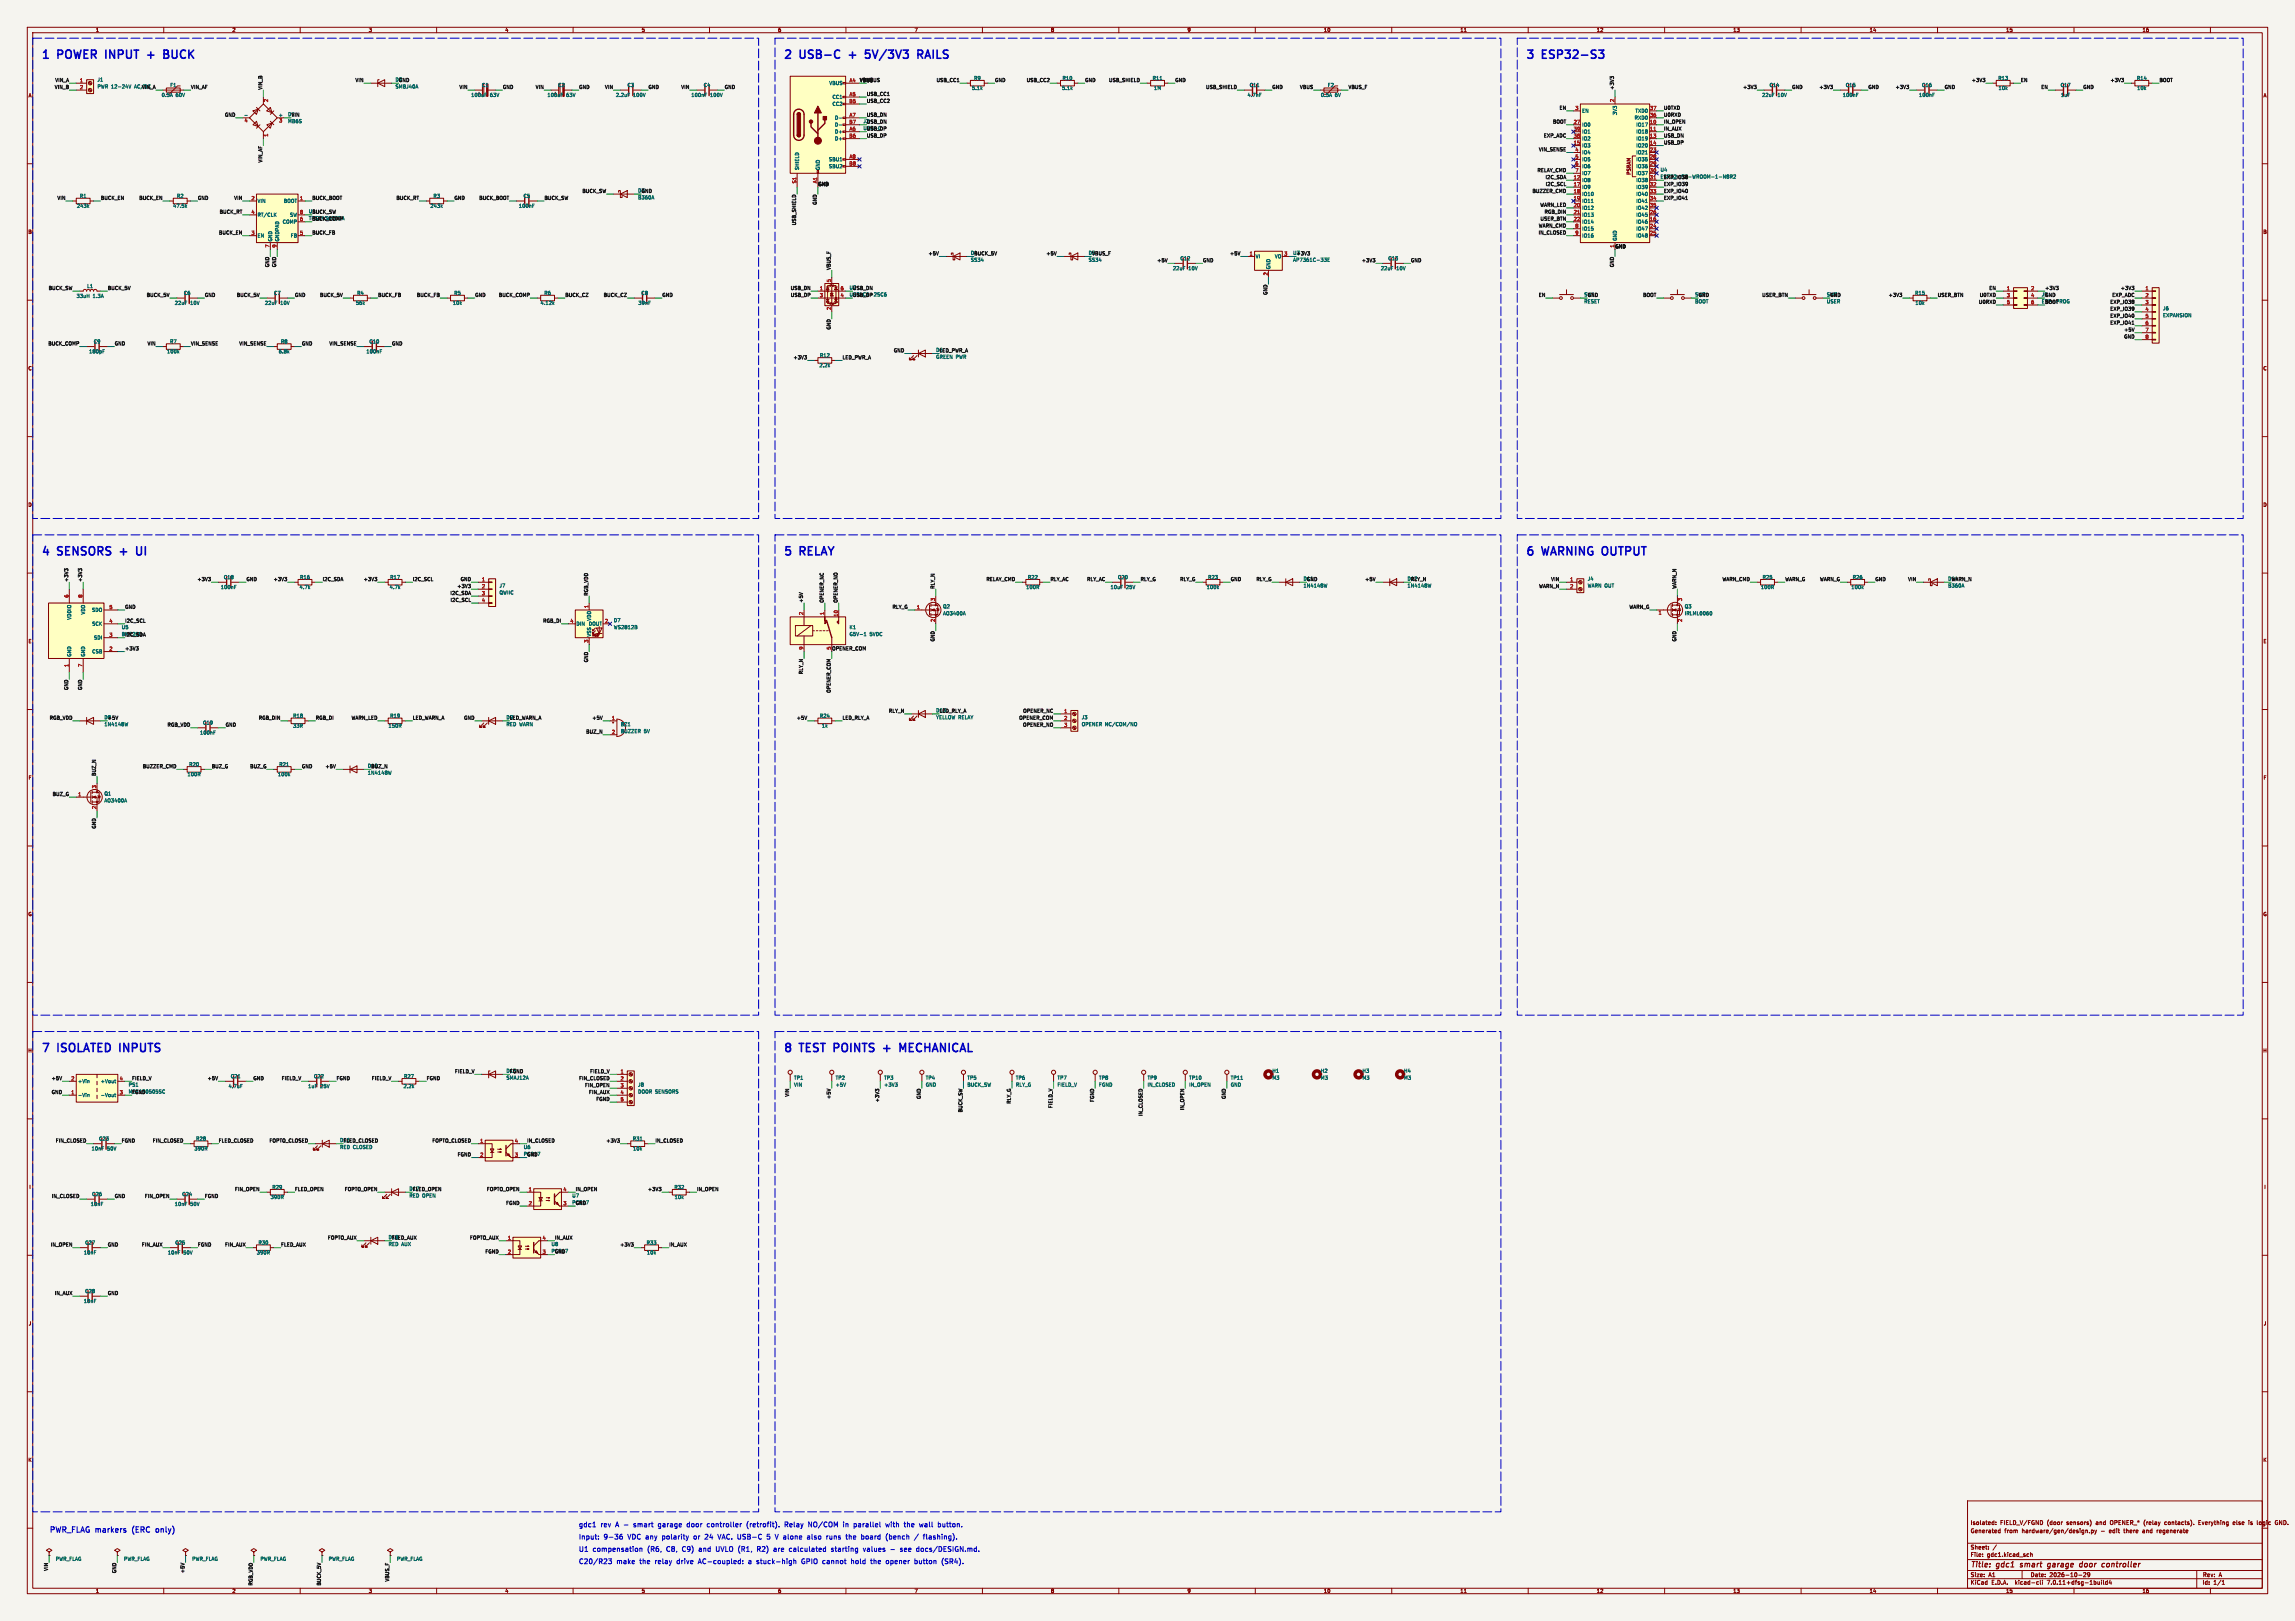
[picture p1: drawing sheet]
<svg xmlns="http://www.w3.org/2000/svg" width="841mm" height="594mm" viewBox="0 0 841 594" stroke-linecap="round" stroke-linejoin="round" font-family="sans-serif">
<defs><g id="words">
<g font-size="4.2" fill="#0000c2">
<text x="15" y="21.7">1</text>
<text x="21.3" y="21.7">POWER</text>
<text x="40.1" y="21.7">INPUT</text>
<text x="56.6" y="21.7">+</text>
<text x="63.8" y="21.7">BUCK</text>
<text x="287" y="21.7">2</text>
<text x="293.3" y="21.7">USB-C</text>
<text x="312.5" y="21.7">+</text>
<text x="319.7" y="21.7">5V/3V3</text>
<text x="340.1" y="21.7">RAILS</text>
<text x="559" y="21.7">3</text>
<text x="565.3" y="21.7">ESP32-S3</text>
<text x="15" y="203.8">4</text>
<text x="21.3" y="203.8">SENSORS</text>
<text x="45.4" y="203.8">+</text>
<text x="52.6" y="203.8">UI</text>
<text x="287" y="203.8">5</text>
<text x="293.3" y="203.8">RELAY</text>
<text x="559" y="203.8">6</text>
<text x="565.3" y="203.8">WARNING OUTPUT</text>
<text x="15" y="385.7">7</text>
<text x="21.3" y="385.7">ISOLATED INPUTS</text>
<text x="287" y="385.7">8</text>
<text x="293.3" y="385.7">TEST</text>
<text x="307" y="385.7">POINTS</text>
<text x="326.3" y="385.7">+</text>
<text x="333.5" y="385.7">MECHANICAL</text>
</g>
<g font-size="2.8" fill="#0000c2">
<text x="18" y="561.7">PWR_FLAG markers</text>
<text x="49.4" y="561.7">(ERC</text>
<text x="58.9" y="561.7">only)</text>
</g>
<g font-size="2.8" fill="#840000">
<text x="722" y="574.9">Title:</text>
<text x="731.7" y="574.9">gdc1</text>
<text x="741.2" y="574.9">smart</text>
<text x="752" y="574.9">garage</text>
<text x="764.5" y="574.9">door</text>
<text x="773.5" y="574.9">controller</text>
</g>
<g font-size="2.5" fill="#0000c2">
<text x="212" y="559.7">gdc1</text>
<text x="220" y="559.7">rev</text>
<text x="225.5" y="559.7">A -</text>
<text x="232.2" y="559.7">smart</text>
<text x="241.3" y="559.7">garage</text>
<text x="251.9" y="559.7">door</text>
<text x="259.4" y="559.7">controller</text>
<text x="274" y="559.7">(retrofit).</text>
<text x="288" y="559.7">Relay</text>
<text x="296.8" y="559.7">NO/COM</text>
<text x="309.7" y="559.7">in</text>
<text x="313.6" y="559.7">parallel</text>
<text x="325.5" y="559.7">with</text>
<text x="332.3" y="559.7">the</text>
<text x="338" y="559.7">wall</text>
<text x="344.9" y="559.7">button.</text>
<text x="212" y="564.2">Input:</text>
<text x="212" y="568.7">U1</text>
<text x="217.1" y="568.7">compensation</text>
<text x="221.1" y="564.2">9-36</text>
<text x="229.9" y="564.2">VDC any</text>
<text x="237.1" y="568.7">(R6,</text>
<text x="242.6" y="564.2">polarity</text>
<text x="244.2" y="568.7">C8,</text>
<text x="250" y="568.7">C9)</text>
<text x="254.3" y="564.2">or</text>
<text x="256.2" y="568.7">and</text>
<text x="258.5" y="564.2">24</text>
<text x="262.6" y="568.7">UVLO (R1,</text>
<text x="263.4" y="564.2">VAC. USB-C</text>
<text x="277.8" y="568.7">R2)</text>
<text x="281.5" y="564.2">5</text>
<text x="284" y="568.7">are</text>
<text x="284.7" y="564.2">V alone</text>
<text x="289.8" y="568.7">calculated</text>
<text x="296.6" y="564.2">also</text>
<text x="303.7" y="564.2">runs</text>
<text x="305.3" y="568.7">starting</text>
<text x="311" y="564.2">the</text>
<text x="316.7" y="564.2">board</text>
<text x="317.1" y="568.7">values</text>
<text x="325.8" y="564.2">(bench</text>
<text x="327.2" y="568.7">-</text>
<text x="330.9" y="568.7">see</text>
<text x="336.9" y="568.7">docs/DESIGN.md.</text>
<text x="339.8" y="564.2">flashing).</text>
<text x="212" y="573.2">C20/R23</text>
<text x="225.8" y="573.2">make</text>
<text x="234.3" y="573.2">the</text>
<text x="240" y="573.2">relay</text>
<text x="248" y="573.2">drive</text>
<text x="256" y="573.2">AC-coupled:</text>
<text x="274.5" y="573.2">a stuck-high</text>
<text x="294.1" y="573.2">GPIO cannot</text>
<text x="312.5" y="573.2">hold</text>
<text x="319.8" y="573.2">the</text>
<text x="325.5" y="573.2">opener</text>
<text x="336" y="573.2">button</text>
<text x="346" y="573.2">(SR4).</text>
</g>
<g font-size="2.1" fill="#840000">
<text x="722" y="562">Generated</text>
<text x="722" y="559">Isolated:</text>
<text x="732.9" y="559">FIELD_V/FGND</text>
<text x="734.5" y="562">from</text>
<text x="741" y="562">hardware/gen/design.py</text>
<text x="750.2" y="559">(door</text>
<text x="757.5" y="559">sensors)</text>
<text x="768.3" y="559">and</text>
<text x="770" y="562">-</text>
<text x="773.2" y="562">edit</text>
<text x="773.7" y="559">OPENER_*</text>
<text x="778.7" y="562">there</text>
<text x="785.7" y="562">and</text>
<text x="786.2" y="559">(relay</text>
<text x="791.1" y="562">regenerate</text>
<text x="794" y="559">contacts).</text>
<text x="806.5" y="559">Everything</text>
<text x="819.3" y="559">else</text>
<text x="825.2" y="559">is</text>
<text x="828.4" y="559">logic</text>
<text x="835.2" y="559">GND.</text>
<text x="722" y="568">Sheet:</text>
<text x="722" y="570.7">File:</text>
<text x="728.1" y="570.7">gdc1.kicad_sch</text>
<text x="722" y="580.9">KiCad</text>
<text x="722" y="578.1">Size:</text>
<text x="728.7" y="578.1">A1</text>
<text x="729.7" y="580.9">E.D.A.</text>
<text x="738.6" y="580.9">kicad-cli</text>
<text x="744" y="578.1">Date:</text>
<text x="750.5" y="580.9">7.0.11+dfsg-1build4</text>
<text x="751" y="578.1">2026-10-29</text>
<text x="807" y="578.3">Rev:</text>
<text x="807" y="580.9">Id:</text>
<text x="811.1" y="580.9">1/1</text>
<text x="813.4" y="578.3">A</text>
</g>
<g font-size="1.8" fill="#840000">
<text x="35" y="11.9">1</text>
<text x="85" y="11.9">2</text>
<text x="135" y="11.9">3</text>
<text x="185" y="11.9">4</text>
<text x="235" y="11.9">5</text>
<text x="285" y="11.9">6</text>
<text x="335" y="11.9">7</text>
<text x="385" y="11.9">8</text>
<text x="435" y="11.9">9</text>
<text x="485" y="11.9">10</text>
<text x="535" y="11.9">11</text>
<text x="585" y="11.9">12</text>
<text x="635" y="11.9">13</text>
<text x="685" y="11.9">14</text>
<text x="735" y="11.9">15</text>
<text x="785" y="11.9">16</text>
<text x="10.3" y="35.9">A</text>
<text x="829.3" y="35.9">A</text>
<text x="597.8" y="64.2" transform="rotate(-90 597.8 64.2)">PSRAM</text>
<text x="10.3" y="85.9">B</text>
<text x="829.2" y="85.9">B</text>
<text x="10.3" y="135.9">C</text>
<text x="829.2" y="135.9">C</text>
<text x="10.3" y="185.9">D</text>
<text x="829.2" y="185.9">D</text>
<text x="10.3" y="235.9">E</text>
<text x="829.3" y="235.9">E</text>
<text x="10.3" y="285.9">F</text>
<text x="829.3" y="285.9">F</text>
<text x="10.3" y="335.9">G</text>
<text x="829.2" y="335.9">G</text>
<text x="10.2" y="385.9">H</text>
<text x="829.2" y="385.9">H</text>
<text x="10.6" y="435.9">I</text>
<text x="829.6" y="435.9">I</text>
<text x="10.4" y="485.9">J</text>
<text x="829.4" y="485.9">J</text>
<text x="10.3" y="535.9">K</text>
<text x="829.2" y="535.9">K</text>
<text x="35" y="583.9">1</text>
<text x="85" y="583.9">2</text>
<text x="135" y="583.9">3</text>
<text x="185" y="583.9">4</text>
<text x="235" y="583.9">5</text>
<text x="285" y="583.9">6</text>
<text x="335" y="583.9">7</text>
<text x="385" y="583.9">8</text>
<text x="435" y="583.9">9</text>
<text x="485" y="583.9">10</text>
<text x="535" y="583.9">11</text>
<text x="585" y="583.9">12</text>
<text x="635" y="583.9">13</text>
<text x="685" y="583.9">14</text>
<text x="735" y="583.9">15</text>
<text x="785" y="583.9">16</text>
</g>
<g font-size="1.8" fill="#006464">
<text x="356.8" y="29.5">R9</text>
<text x="389.2" y="29.5">R10</text>
<text x="422.2" y="29.5">R11</text>
<text x="732.1" y="29.5">R13</text>
<text x="782.9" y="29.5">R14</text>
<text x="35.6" y="30.1">J1</text>
<text x="35.6" y="32.6">PWR 12-24V</text>
<text x="59.1" y="35.7">0.5A</text>
<text x="62.2" y="32.1">F1</text>
<text x="64.4" y="35.7">60V</text>
<text x="144.8" y="32.6">SMBJ40A</text>
<text x="172.5" y="35.7">100uF</text>
<text x="176.5" y="32.1">C1</text>
<text x="179.6" y="35.7">63V</text>
<text x="200.5" y="35.7">100uF</text>
<text x="204.4" y="32.1">C2</text>
<text x="207.5" y="35.7">63V</text>
<text x="225.6" y="35.7">2.2uF</text>
<text x="229.8" y="32.1">C3</text>
<text x="232" y="35.7">100V</text>
<text x="253.2" y="35.7">100nF</text>
<text x="257.7" y="32.1">C4</text>
<text x="260.2" y="35.7">100V</text>
<text x="303.8" y="31.3">VBUS</text>
<text x="356" y="33.2">5.1k</text>
<text x="389" y="33.2">5.1k</text>
<text x="422.7" y="33.2">1M</text>
<text x="457" y="35.7">4.7nF</text>
<text x="457.8" y="32.1">C11</text>
<text x="483.9" y="35.7">0.5A</text>
<text x="486.4" y="32.1">F2</text>
<text x="489.2" y="35.7">6V</text>
<text x="645.6" y="35.7">22uF</text>
<text x="648.3" y="32.1">C14</text>
<text x="651.4" y="35.7">10V</text>
<text x="675.1" y="35.7">100nF</text>
<text x="676.2" y="32.1">C15</text>
<text x="703.1" y="35.7">100nF</text>
<text x="704.2" y="32.1">C16</text>
<text x="732.2" y="33.2">10k</text>
<text x="755" y="32.1">C17</text>
<text x="755.1" y="35.7">1uF</text>
<text x="783" y="33.2">10k</text>
<text x="304.9" y="36.4">CC1</text>
<text x="304.9" y="39">CC2</text>
<text x="579.6" y="41.5">EN</text>
<text x="599.2" y="41.5">TXD0</text>
<text x="105.4" y="45.3">MB6S</text>
<text x="305.8" y="44">D-</text>
<text x="305.8" y="46.6">D-</text>
<text x="579.6" y="46.6">IO0</text>
<text x="592.7" y="42.3" transform="rotate(-90 592.7 42.3)">3V3</text>
<text x="598.9" y="44">RXD0</text>
<text x="599.5" y="46.6">IO17</text>
<text x="305.8" y="49.1">D+</text>
<text x="305.8" y="51.7">D+</text>
<text x="579.6" y="51.7">IO2</text>
<text x="579.6" y="49.1">IO1</text>
<text x="599.5" y="49.1">IO18</text>
<text x="599.5" y="51.7">IO19</text>
<text x="303.6" y="59.3">SBU1</text>
<text x="579.6" y="54.2">IO3</text>
<text x="579.6" y="56.7">IO4</text>
<text x="579.6" y="59.3">IO5</text>
<text x="599.5" y="54.2">IO20</text>
<text x="599.5" y="56.7">IO21</text>
<text x="599.5" y="59.3">IO35</text>
<text x="293" y="62.5" transform="rotate(-90 293 62.5)">SHIELD</text>
<text x="300.6" y="62.5" transform="rotate(-90 300.6 62.5)">GND</text>
<text x="303.6" y="61.8">SBU2</text>
<text x="579.6" y="61.8">IO6</text>
<text x="579.6" y="64.4">IO7</text>
<text x="599.5" y="61.8">IO36</text>
<text x="599.5" y="64.4">IO37</text>
<text x="608.3" y="63.1">U4</text>
<text x="608.3" y="65.6">ESP32-S3-WROOM-1-N8R2</text>
<text x="579.6" y="66.9">IO8</text>
<text x="579.6" y="69.4">IO9</text>
<text x="579.6" y="72">IO10</text>
<text x="599.5" y="66.9">IO38</text>
<text x="599.5" y="69.4">IO39</text>
<text x="599.5" y="72">IO40</text>
<text x="28" y="76.3">243k</text>
<text x="29.1" y="72.7">R1</text>
<text x="63.3" y="76.3">47.5k</text>
<text x="64.7" y="72.7">R2</text>
<text x="94.2" y="74.5">VIN</text>
<text x="103.9" y="74.5">BOOT</text>
<text x="157.6" y="76.3">243k</text>
<text x="158.7" y="72.7">R3</text>
<text x="190" y="76.3">100nF</text>
<text x="191.7" y="72.7">C5</text>
<text x="233.7" y="73.3">B360A</text>
<text x="579.6" y="74.5">IO11</text>
<text x="579.6" y="77.1">IO12</text>
<text x="599.5" y="74.5">IO41</text>
<text x="599.5" y="77.1">IO42</text>
<text x="94.2" y="79.6">RT/CLK</text>
<text x="103.4" y="82.1">COMP</text>
<text x="106.1" y="79.6">SW</text>
<text x="579.6" y="79.6">IO13</text>
<text x="579.6" y="82.1">IO14</text>
<text x="599.5" y="82.1">IO46</text>
<text x="599.5" y="79.6">IO45</text>
<text x="94.2" y="87.2">EN</text>
<text x="99.9" y="88.6" transform="rotate(-90 99.9 88.6)">GND</text>
<text x="102.5" y="88.6" transform="rotate(-90 102.5 88.6)">GNDPAD</text>
<text x="106.4" y="87.2">FB</text>
<text x="579.6" y="84.7">IO15</text>
<text x="579.6" y="87.2">IO16</text>
<text x="592.7" y="88.4" transform="rotate(-90 592.7 88.4)">GND</text>
<text x="599.5" y="84.7">IO47</text>
<text x="599.5" y="87.2">IO48</text>
<text x="432.4" y="95.6">C12</text>
<text x="460" y="94.8">VI</text>
<text x="467" y="94.8">VO</text>
<text x="508.6" y="95.6">C13</text>
<text x="355.6" y="96.1">SS34</text>
<text x="398.8" y="96.1">SS34</text>
<text x="429.7" y="99.2">22uF</text>
<text x="435.5" y="99.2">10V</text>
<text x="465.7" y="98.8" transform="rotate(-90 465.7 98.8)">GND</text>
<text x="473.7" y="96.1">AP7361C-33E</text>
<text x="505.9" y="99.2">22uF</text>
<text x="511.7" y="99.2">10V</text>
<text x="31.8" y="105.7">L1</text>
<text x="27.9" y="109.4">33uH</text>
<text x="34" y="109.4">1.3A</text>
<text x="63.9" y="111.9">22uF</text>
<text x="67.2" y="108.3">C6</text>
<text x="69.7" y="111.9">10V</text>
<text x="96.9" y="111.9">22uF</text>
<text x="100.3" y="108.3">C7</text>
<text x="102.8" y="111.9">10V</text>
<text x="130.3" y="111.9">56k</text>
<text x="130.7" y="108.3">R4</text>
<text x="165.8" y="111.9">10k</text>
<text x="166.3" y="108.3">R5</text>
<text x="197.9" y="111.9">4.12k</text>
<text x="199.3" y="108.3">R6</text>
<text x="233.8" y="111.9">39nF</text>
<text x="234.9" y="108.3">C8</text>
<text x="311.2" y="108.8">USBLC6-2SC6</text>
<text x="580.4" y="111.4">RESET</text>
<text x="621" y="111.4">BOOT</text>
<text x="669.3" y="111.4">USER</text>
<text x="701.6" y="108.3">R15</text>
<text x="701.8" y="111.9">10k</text>
<text x="748" y="111.4">ESP-PROG</text>
<text x="792.5" y="113.9">J6</text>
<text x="792.5" y="116.4">EXPANSION</text>
<text x="32.5" y="129.7">180pF</text>
<text x="34.2" y="126">C9</text>
<text x="61.1" y="129.7">100k</text>
<text x="62.2" y="126">R7</text>
<text x="102" y="129.7">6.8k</text>
<text x="102.8" y="126">R8</text>
<text x="134.1" y="129.7">100nF</text>
<text x="135.2" y="126">C10</text>
<text x="300.3" y="131.1">R12</text>
<text x="342.9" y="131.7">GREEN PWR</text>
<text x="300.1" y="134.8">2.2k</text>
<text x="81.9" y="212.4">C18</text>
<text x="109.8" y="212.4">R16</text>
<text x="142.8" y="212.4">R17</text>
<text x="182.9" y="215.5">J7</text>
<text x="376.5" y="212.4">R22</text>
<text x="409.5" y="212.4">C20</text>
<text x="442.6" y="212.4">R23</text>
<text x="477.5" y="215.5">1N4148W</text>
<text x="515.6" y="215.5">1N4148W</text>
<text x="581.7" y="213">J4</text>
<text x="581.7" y="215.5">WARN OUT</text>
<text x="645.8" y="212.4">R25</text>
<text x="678.8" y="212.4">R26</text>
<text x="713.8" y="215.5">B360A</text>
<text x="80.8" y="216">100nF</text>
<text x="109.6" y="216">4.7k</text>
<text x="142.7" y="216">4.7k</text>
<text x="182.9" y="218">QWIIC</text>
<text x="375.9" y="216">100R</text>
<text x="406.8" y="216">10uF</text>
<text x="412.6" y="216">25V</text>
<text x="442.1" y="216">100k</text>
<text x="645.1" y="216">100R</text>
<text x="678.3" y="216">100k</text>
<text x="26.3" y="227.3" transform="rotate(-90 26.3 227.3)">VDDIO</text>
<text x="31.3" y="225.3" transform="rotate(-90 31.3 225.3)">VDD</text>
<text x="33.6" y="224.4">SDO</text>
<text x="216.8" y="227.6" transform="rotate(-90 216.8 227.6)">VDD</text>
<text x="345.5" y="223.1">Q2</text>
<text x="345.5" y="225.7">AO3400A</text>
<text x="617.2" y="223.1">Q3</text>
<text x="617.2" y="225.7">IRLML0060</text>
<text x="33.6" y="229.5">SCK</text>
<text x="44.5" y="230.7">U5</text>
<text x="211.1" y="229.5">DIN</text>
<text x="215.6" y="229.5">DOUT</text>
<text x="216.8" y="233.4" transform="rotate(-90 216.8 233.4)">VSS</text>
<text x="224.8" y="228.2">D7</text>
<text x="224.8" y="230.7">WS2812B</text>
<text x="311.2" y="230.7">K1</text>
<text x="311.2" y="233.3">G5V-1</text>
<text x="318.7" y="233.3">5VDC</text>
<text x="33.6" y="239.6">CSB</text>
<text x="34.3" y="234.5">SDI</text>
<text x="26.3" y="240.8" transform="rotate(-90 26.3 240.8)">GND</text>
<text x="31.3" y="240.8" transform="rotate(-90 31.3 240.8)">GND</text>
<text x="107.3" y="263.2">R18</text>
<text x="142.8" y="263.2">R19</text>
<text x="300.3" y="263.2">R24</text>
<text x="342.9" y="263.8">YELLOW RELAY</text>
<text x="396.3" y="263.8">J3</text>
<text x="38.1" y="266.3">1N4148W</text>
<text x="73.2" y="269.4">100nF</text>
<text x="74.3" y="265.7">C19</text>
<text x="107.3" y="266.8">33R</text>
<text x="142.2" y="266.8">150R</text>
<text x="185.4" y="266.3">RED WARN</text>
<text x="227.3" y="266.3">BZ1</text>
<text x="227.3" y="268.8">BUZZER</text>
<text x="235.9" y="268.8">5V</text>
<text x="301" y="266.8">1k</text>
<text x="396.3" y="266.3">OPENER NC/COM/NO</text>
<text x="69.2" y="281">R20</text>
<text x="102.2" y="281">R21</text>
<text x="68.6" y="284.6">100R</text>
<text x="101.7" y="284.6">100k</text>
<text x="134.6" y="284.1">1N4148W</text>
<text x="38.1" y="291.7">Q1</text>
<text x="38.1" y="294.2">AO3400A</text>
<text x="84.4" y="395.3">C21</text>
<text x="114.9" y="395.3">C22</text>
<text x="147.9" y="395.3">R27</text>
<text x="185.4" y="395.8">SMAJ12A</text>
<text x="290.8" y="395.8">TP1</text>
<text x="306.1" y="395.8">TP2</text>
<text x="323.9" y="395.8">TP3</text>
<text x="339.1" y="395.8">TP4</text>
<text x="354.3" y="395.8">TP5</text>
<text x="372.1" y="395.8">TP6</text>
<text x="387.4" y="395.8">TP7</text>
<text x="402.6" y="395.8">TP8</text>
<text x="420.4" y="395.8">TP9</text>
<text x="435.6" y="395.8">TP10</text>
<text x="450.9" y="395.8">TP11</text>
<text x="466.1" y="393.3">H1</text>
<text x="466.1" y="395.8">M3</text>
<text x="483.9" y="393.3">H2</text>
<text x="483.9" y="395.8">M3</text>
<text x="499.1" y="393.3">H3</text>
<text x="499.1" y="395.8">M3</text>
<text x="514.4" y="393.3">H4</text>
<text x="514.4" y="395.8">M3</text>
<text x="28.4" y="397.1">+Vin</text>
<text x="36.8" y="397.1">+Vout</text>
<text x="47" y="400.9">MEE1S0505SC</text>
<text x="47" y="398.4">PS1</text>
<text x="83.6" y="398.9">4.7uF</text>
<text x="112.8" y="398.9">1uF</text>
<text x="117.4" y="398.9">25V</text>
<text x="147.7" y="398.9">2.2k</text>
<text x="233.7" y="398.4">J8</text>
<text x="233.7" y="400.9">DOOR SENSORS</text>
<text x="290.8" y="398.4">VIN</text>
<text x="306.1" y="398.4">+5V</text>
<text x="323.9" y="398.4">+3V3</text>
<text x="339.1" y="398.4">GND</text>
<text x="354.3" y="398.4">BUCK_SW</text>
<text x="372.1" y="398.4">RLY_G</text>
<text x="387.4" y="398.4">FIELD_V</text>
<text x="402.6" y="398.4">FGND</text>
<text x="420.4" y="398.4">IN_CLOSED</text>
<text x="435.6" y="398.4">IN_OPEN</text>
<text x="450.9" y="398.4">GND</text>
<text x="28.4" y="402.2">-Vin</text>
<text x="36.8" y="402.2">-Vout</text>
<text x="36.2" y="418.1">C23</text>
<text x="71.7" y="418.1">R28</text>
<text x="231.7" y="418.1">R31</text>
<text x="33.4" y="421.8">10nF</text>
<text x="39.3" y="421.8">50V</text>
<text x="71.1" y="421.8">390R</text>
<text x="124.5" y="421.2">RED CLOSED</text>
<text x="191.8" y="423.8">PC817</text>
<text x="191.8" y="421.2">U6</text>
<text x="231.9" y="421.8">10k</text>
<text x="99.7" y="435.9">R29</text>
<text x="247" y="435.9">R32</text>
<text x="33.1" y="442.1">10nF</text>
<text x="33.6" y="438.5">C26</text>
<text x="63.9" y="442.1">10nF</text>
<text x="66.6" y="438.5">C24</text>
<text x="69.7" y="442.1">50V</text>
<text x="99" y="439.6">390R</text>
<text x="149.9" y="439">RED OPEN</text>
<text x="209.6" y="441.6">PC817</text>
<text x="209.6" y="439">U7</text>
<text x="247.1" y="439.6">10k</text>
<text x="30.6" y="459.9">10nF</text>
<text x="31.1" y="456.2">C27</text>
<text x="61.4" y="459.9">10nF</text>
<text x="64.1" y="456.2">C25</text>
<text x="67.2" y="459.9">50V</text>
<text x="94" y="459.9">390R</text>
<text x="94.6" y="456.2">R30</text>
<text x="142.2" y="456.8">RED AUX</text>
<text x="201.9" y="459.3">PC817</text>
<text x="201.9" y="456.8">U8</text>
<text x="236.8" y="456.2">R33</text>
<text x="236.9" y="459.9">10k</text>
<text x="30.6" y="477.7">10nF</text>
<text x="31.1" y="474">C28</text>
<text x="20.3" y="572.1">PWR_FLAG</text>
<text x="45.3" y="572.1">PWR_FLAG</text>
<text x="70.3" y="572.1">PWR_FLAG</text>
<text x="95.3" y="572.1">PWR_FLAG</text>
<text x="120.3" y="572.1">PWR_FLAG</text>
<text x="145.3" y="572.1">PWR_FLAG</text>
</g>
<g font-size="1.8" fill="#0f0f0f">
<text x="19.9" y="32.7">VIN_B</text>
<text x="20.1" y="30.1">VIN_A</text>
<text x="49.4" y="32.6">AC/DC</text>
<text x="51.9" y="32.7">VIN_A</text>
<text x="69.8" y="32.7">VIN_AF</text>
<text x="96.2" y="33" transform="rotate(-90 96.2 33)">VIN_B</text>
<text x="130.1" y="30.1">VIN</text>
<text x="144.8" y="30.1">D2</text>
<text x="146" y="30.1">GND</text>
<text x="168.2" y="32.7">VIN</text>
<text x="184.1" y="32.7">GND</text>
<text x="196.2" y="32.7">VIN</text>
<text x="212.1" y="32.7">GND</text>
<text x="221.6" y="32.7">VIN</text>
<text x="237.5" y="32.7">GND</text>
<text x="249.5" y="32.7">VIN</text>
<text x="265.4" y="32.7">GND</text>
<text x="317.5" y="30.1">VBUS</text>
<text x="317.5" y="35.2">USB_CC1</text>
<text x="343.1" y="30.1">USB_CC1</text>
<text x="364.5" y="30.1">GND</text>
<text x="376.1" y="30.1">USB_CC2</text>
<text x="397.5" y="30.1">GND</text>
<text x="406.3" y="30.1">USB_SHIELD</text>
<text x="430.5" y="30.1">GND</text>
<text x="441.8" y="32.7">USB_SHIELD</text>
<text x="466.1" y="32.7">GND</text>
<text x="476.2" y="32.7">VBUS</text>
<text x="494" y="32.7">VBUS_F</text>
<text x="591.5" y="33" transform="rotate(-90 591.5 33)">+3V3</text>
<text x="638.6" y="32.7">+3V3</text>
<text x="656.6" y="32.7">GND</text>
<text x="666.5" y="32.7">+3V3</text>
<text x="684.5" y="32.7">GND</text>
<text x="694.5" y="32.7">+3V3</text>
<text x="712.5" y="32.7">GND</text>
<text x="722.4" y="30.1">+3V3</text>
<text x="740.4" y="30.1">EN</text>
<text x="747.9" y="32.7">EN</text>
<text x="763.3" y="32.7">GND</text>
<text x="773.2" y="30.1">+3V3</text>
<text x="791.2" y="30.1">BOOT</text>
<text x="317.5" y="37.7">USB_CC2</text>
<text x="571.4" y="40.3">EN</text>
<text x="609.6" y="40.3">U0TXD</text>
<text x="82.3" y="42.8">GND</text>
<text x="105.4" y="42.8">D1</text>
<text x="106.7" y="42.8">VIN</text>
<text x="316.2" y="45.3">J2USB_DN</text>
<text x="316.2" y="47.9">USB-C</text>
<text x="317.5" y="42.8">USB_DN</text>
<text x="317.5" y="47.9">USB_DP</text>
<text x="568.9" y="45.4">BOOT</text>
<text x="609.6" y="47.9">IN_AUX</text>
<text x="609.6" y="45.4">IN_OPEN</text>
<text x="609.6" y="42.8">U0RXD</text>
<text x="317.5" y="50.4">USB_DP</text>
<text x="565.6" y="50.4">EXP_ADC</text>
<text x="609.6" y="53">USB_DP</text>
<text x="609.6" y="50.4">USB_DN</text>
<text x="96.2" y="59.7" transform="rotate(-90 96.2 59.7)">VIN_AF</text>
<text x="563.8" y="55.5">VIN_SENSE</text>
<text x="563.3" y="63.1">RELAY_CMD</text>
<text x="566.2" y="65.7">I2C_SDA</text>
<text x="609.6" y="65.7">EXP_IO38</text>
<text x="213.3" y="70.8">BUCK_SW</text>
<text x="233.7" y="70.7">D3</text>
<text x="234.9" y="70.8">GND</text>
<text x="299.5" y="67.3" transform="rotate(-90 299.5 67.3)">A1</text>
<text x="299.7" y="68.2">GND</text>
<text x="561.4" y="70.8">BUZZER_CMD</text>
<text x="566.3" y="68.2">I2C_SCL</text>
<text x="609.6" y="68.2">EXP_IO39</text>
<text x="609.6" y="70.8">EXP_IO40</text>
<text x="20.9" y="73.3">VIN</text>
<text x="36.8" y="73.3">BUCK_EN</text>
<text x="50.9" y="73.3">BUCK_EN</text>
<text x="72.4" y="73.3">GND</text>
<text x="85.7" y="73.3">VIN</text>
<text x="114.3" y="73.3">BUCK_BOOT</text>
<text x="145.1" y="73.3">BUCK_RT</text>
<text x="166.4" y="73.3">GND</text>
<text x="175.5" y="73.3">BUCK_BOOT</text>
<text x="199.4" y="73.3">BUCK_SW</text>
<text x="299.4" y="75.2" transform="rotate(-90 299.4 75.2)">GND</text>
<text x="564.3" y="75.8">WARN_LED</text>
<text x="609.6" y="73.3">EXP_IO41</text>
<text x="80.4" y="78.4">BUCK_RT</text>
<text x="113" y="78.3">U1</text>
<text x="113" y="80.9">TPS54360DDA</text>
<text x="114.3" y="78.4">BUCK_SW</text>
<text x="291.7" y="82.7" transform="rotate(-90 291.7 82.7)">USB_SHIELD</text>
<text x="563.7" y="83.5">WARN_CMD</text>
<text x="564.3" y="80.9">USER_BTN</text>
<text x="565.9" y="78.4">RGB_DIN</text>
<text x="80.1" y="86">BUCK_EN</text>
<text x="114.3" y="86">BUCK_FB</text>
<text x="563.7" y="86">IN_CLOSED</text>
<text x="340.1" y="93.6">+5V</text>
<text x="355.6" y="93.6">D4</text>
<text x="356.9" y="93.6">BUCK_5V</text>
<text x="383.3" y="93.6">+5V</text>
<text x="398.8" y="93.6">D5</text>
<text x="400" y="93.6">VBUS_F</text>
<text x="450.6" y="93.6">+5V</text>
<text x="473.7" y="93.6">U3</text>
<text x="475" y="93.6">+3V3</text>
<text x="591.6" y="90.9" transform="rotate(-90 591.6 90.9)">1</text>
<text x="591.8" y="91.1">GND</text>
<text x="98.7" y="98.1" transform="rotate(-90 98.7 98.1)">GND</text>
<text x="101.3" y="98.1" transform="rotate(-90 101.3 98.1)">GND</text>
<text x="304.4" y="99.1" transform="rotate(-90 304.4 99.1)">VBUS_F</text>
<text x="423.9" y="96.2">+5V</text>
<text x="440.7" y="96.2">GND</text>
<text x="498.9" y="96.2">+3V3</text>
<text x="516.9" y="96.2">GND</text>
<text x="591.5" y="98.1" transform="rotate(-90 591.5 98.1)">GND</text>
<text x="17.7" y="106.3">BUCK_SW</text>
<text x="39.4" y="106.3">BUCK_5V</text>
<text x="289.6" y="106.3">USB_DN</text>
<text x="311.2" y="106.3">U2</text>
<text x="312.4" y="106.3">USB_DN</text>
<text x="728.8" y="106.3">EN</text>
<text x="749.3" y="106.3">+3V3</text>
<text x="777" y="106.3">+3V3</text>
<text x="53.6" y="108.9">BUCK_5V</text>
<text x="74.9" y="108.9">GND</text>
<text x="86.6" y="108.9">BUCK_5V</text>
<text x="107.9" y="108.9">GND</text>
<text x="117.1" y="108.9">BUCK_5V</text>
<text x="138.4" y="108.9">BUCK_FB</text>
<text x="152.6" y="108.9">BUCK_FB</text>
<text x="174" y="108.9">GND</text>
<text x="182.7" y="108.9">BUCK_COMP</text>
<text x="207" y="108.9">BUCK_CZ</text>
<text x="221.1" y="108.9">BUCK_CZ</text>
<text x="242.6" y="108.9">GND</text>
<text x="289.7" y="108.9">USB_DP</text>
<text x="312.4" y="108.9">USB_DP</text>
<text x="464.5" y="108.2" transform="rotate(-90 464.5 108.2)">GND</text>
<text x="563.7" y="108.9">EN</text>
<text x="580.4" y="108.8">SW1</text>
<text x="581.7" y="108.9">GND</text>
<text x="602" y="108.9">BOOT</text>
<text x="621" y="108.8">SW2</text>
<text x="622.3" y="108.9">GND</text>
<text x="645.6" y="108.9">USER_BTN</text>
<text x="669.3" y="108.8">SW3</text>
<text x="670.6" y="108.9">GND</text>
<text x="691.9" y="108.9">+3V3</text>
<text x="709.9" y="108.9">USER_BTN</text>
<text x="725" y="111.4">U0RXD</text>
<text x="725.3" y="108.9">U0TXD</text>
<text x="748" y="108.8">J5GND</text>
<text x="749.3" y="111.4">BOOT</text>
<text x="773.2" y="113.9">EXP_IO39</text>
<text x="773.2" y="111.4">EXP_IO38</text>
<text x="773.9" y="108.9">EXP_ADC</text>
<text x="773.2" y="119">EXP_IO41</text>
<text x="773.2" y="116.5">EXP_IO40</text>
<text x="304.4" y="120.9" transform="rotate(-90 304.4 120.9)">GND</text>
<text x="778.2" y="124.1">GND</text>
<text x="778.2" y="121.6">+5V</text>
<text x="17.6" y="126.6">BUCK_COMP</text>
<text x="41.9" y="126.6">GND</text>
<text x="53.9" y="126.6">VIN</text>
<text x="69.8" y="126.6">VIN_SENSE</text>
<text x="87.5" y="126.6">VIN_SENSE</text>
<text x="110.5" y="126.6">GND</text>
<text x="120.6" y="126.6">VIN_SENSE</text>
<text x="143.5" y="126.6">GND</text>
<text x="290.6" y="131.7">+3V3</text>
<text x="308.6" y="131.7">LED_PWR_A</text>
<text x="327.4" y="129.2">GND</text>
<text x="342.9" y="129.1">D6</text>
<text x="344.2" y="129.2">LED_PWR_A</text>
<text x="25.1" y="213.4" transform="rotate(-90 25.1 213.4)">+3V3</text>
<text x="30.1" y="213.4" transform="rotate(-90 30.1 213.4)">+3V3</text>
<text x="72.2" y="213">+3V3</text>
<text x="90.2" y="213">GND</text>
<text x="100.1" y="213">+3V3</text>
<text x="118.1" y="213">I2C_SDA</text>
<text x="133.1" y="213">+3V3</text>
<text x="151.1" y="213">I2C_SCL</text>
<text x="167.4" y="215.5">+3V3</text>
<text x="168.6" y="213">GND</text>
<text x="342.5" y="215.9" transform="rotate(-90 342.5 215.9)">RLY_N</text>
<text x="361.3" y="213">RELAY_CMD</text>
<text x="384.8" y="213">RLY_AC</text>
<text x="398.2" y="213">RLY_AC</text>
<text x="417.8" y="213">RLY_G</text>
<text x="432.3" y="213">RLY_G</text>
<text x="450.8" y="213">GND</text>
<text x="460.3" y="213">RLY_G</text>
<text x="477.5" y="213">D11</text>
<text x="478.8" y="213">GND</text>
<text x="500.1" y="213">+5V</text>
<text x="515.6" y="213">D12</text>
<text x="516.9" y="213">RLY_N</text>
<text x="563.9" y="215.5">WARN_N</text>
<text x="568.3" y="213">VIN</text>
<text x="614.3" y="215.9" transform="rotate(-90 614.3 215.9)">WARN_N</text>
<text x="631" y="213">WARN_CMD</text>
<text x="654" y="213">WARN_G</text>
<text x="666.8" y="213">WARN_G</text>
<text x="687.1" y="213">GND</text>
<text x="699.1" y="213">VIN</text>
<text x="713.8" y="213">D14</text>
<text x="715" y="213">WARN_N</text>
<text x="164.9" y="218.1">I2C_SDA</text>
<text x="165" y="220.6">I2C_SCL</text>
<text x="215.6" y="218.4" transform="rotate(-90 215.6 218.4)">RGB_VDD</text>
<text x="294.3" y="221" transform="rotate(-90 294.3 221)">+5V</text>
<text x="301.9" y="221" transform="rotate(-90 301.9 221)">OPENER_NC</text>
<text x="307" y="221" transform="rotate(-90 307 221)">OPENER_NO</text>
<text x="45.7" y="223.2">GND</text>
<text x="326.9" y="223.2">RLY_G</text>
<text x="596.9" y="223.2">WARN_G</text>
<text x="44.5" y="233.3">BME280</text>
<text x="45.7" y="228.2">I2C_SCL</text>
<text x="45.7" y="233.3">I2C_SDA</text>
<text x="198.9" y="228.2">RGB_DI</text>
<text x="45.7" y="238.4">+3V3</text>
<text x="304.5" y="238.2" transform="rotate(-90 304.5 238.2)">5</text>
<text x="304.8" y="238.4">OPENER_COM</text>
<text x="342.5" y="235.2" transform="rotate(-90 342.5 235.2)">GND</text>
<text x="614.3" y="235.2" transform="rotate(-90 614.3 235.2)">GND</text>
<text x="215.6" y="242.8" transform="rotate(-90 215.6 242.8)">GND</text>
<text x="294.3" y="247.2" transform="rotate(-90 294.3 247.2)">RLY_N</text>
<text x="25.1" y="253" transform="rotate(-90 25.1 253)">GND</text>
<text x="30.1" y="253" transform="rotate(-90 30.1 253)">GND</text>
<text x="304.4" y="254" transform="rotate(-90 304.4 254)">OPENER_COM</text>
<text x="18.1" y="263.8">RGB_VDD</text>
<text x="38.1" y="263.8">D8</text>
<text x="39.4" y="263.8">+5V</text>
<text x="94.7" y="263.8">RGB_DIN</text>
<text x="115.6" y="263.8">RGB_DI</text>
<text x="128.7" y="263.8">WARN_LED</text>
<text x="151.1" y="263.8">LED_WARN_A</text>
<text x="169.9" y="263.8">GND</text>
<text x="185.4" y="263.8">D9</text>
<text x="186.7" y="263.8">LED_WARN_A</text>
<text x="216.9" y="263.8">+5V</text>
<text x="291.8" y="263.8">+5V</text>
<text x="308.6" y="263.8">LED_RLY_A</text>
<text x="325.6" y="261.3">RLY_N</text>
<text x="342.9" y="261.2">D13</text>
<text x="344.2" y="261.3">LED_RLY_A</text>
<text x="373.4" y="263.8">OPENER_COM</text>
<text x="374.8" y="261.3">OPENER_NC</text>
<text x="61.2" y="266.3">RGB_VDD</text>
<text x="82.5" y="266.3">GND</text>
<text x="214.7" y="268.9">BUZ_N</text>
<text x="374.7" y="266.3">OPENER_NO</text>
<text x="52.2" y="281.6">BUZZER_CMD</text>
<text x="77.5" y="281.6">BUZ_G</text>
<text x="91.5" y="281.6">BUZ_G</text>
<text x="110.5" y="281.6">GND</text>
<text x="119.1" y="281.6">+5V</text>
<text x="134.6" y="281.5">D10</text>
<text x="135.9" y="281.6">BUZ_N</text>
<text x="35.2" y="284.5" transform="rotate(-90 35.2 284.5)">BUZ_N</text>
<text x="19.1" y="291.7">BUZ_G</text>
<text x="35.2" y="303.8" transform="rotate(-90 35.2 303.8)">GND</text>
<text x="18.8" y="395.9">+5V</text>
<text x="48.3" y="395.9">FIELD_V</text>
<text x="75.9" y="395.9">+5V</text>
<text x="92.7" y="395.9">GND</text>
<text x="103.1" y="395.9">FIELD_V</text>
<text x="123.2" y="395.9">FGND</text>
<text x="136.1" y="395.9">FIELD_V</text>
<text x="156.2" y="395.9">FGND</text>
<text x="166.6" y="393.4">FIELD_V</text>
<text x="185.4" y="393.3">D15</text>
<text x="186.7" y="393.4">FGND</text>
<text x="212.1" y="395.9">FIN_CLOSED</text>
<text x="216.1" y="393.4">FIELD_V</text>
<text x="18.8" y="401">GND</text>
<text x="48.3" y="401">FGND</text>
<text x="214.2" y="398.4">FIN_OPEN</text>
<text x="215.7" y="401">FIN_AUX</text>
<text x="218.4" y="403.5">FGND</text>
<text x="289.2" y="402" transform="rotate(-90 289.2 402)">VIN</text>
<text x="304.4" y="402.9" transform="rotate(-90 304.4 402.9)">+5V</text>
<text x="322.2" y="404.1" transform="rotate(-90 322.2 404.1)">+3V3</text>
<text x="337.5" y="402.9" transform="rotate(-90 337.5 402.9)">GND</text>
<text x="352.7" y="407.8" transform="rotate(-90 352.7 407.8)">BUCK_SW</text>
<text x="370.5" y="404.6" transform="rotate(-90 370.5 404.6)">RLY_G</text>
<text x="385.7" y="406.2" transform="rotate(-90 385.7 406.2)">FIELD_V</text>
<text x="401" y="403.9" transform="rotate(-90 401 403.9)">FGND</text>
<text x="434" y="407" transform="rotate(-90 434 407)">IN_OPEN</text>
<text x="449.2" y="402.9" transform="rotate(-90 449.2 402.9)">GND</text>
<text x="418.7" y="409.1" transform="rotate(-90 418.7 409.1)">IN_CLOSED</text>
<text x="20.3" y="418.8">FIN_CLOSED</text>
<text x="44.4" y="418.8">FGND</text>
<text x="55.9" y="418.8">FIN_CLOSED</text>
<text x="80" y="418.8">FLED_CLOSED</text>
<text x="98.6" y="418.8">FOPTO_CLOSED</text>
<text x="124.5" y="418.7">D16</text>
<text x="125.7" y="418.8">FLED_CLOSED</text>
<text x="158.3" y="418.8">FOPTO_CLOSED</text>
<text x="193" y="418.8">IN_CLOSED</text>
<text x="222" y="418.8">+3V3</text>
<text x="240" y="418.8">IN_CLOSED</text>
<text x="167.6" y="423.8">FGND</text>
<text x="193" y="423.8">GND</text>
<text x="86" y="436.5">FIN_OPEN</text>
<text x="107.9" y="436.5">FLED_OPEN</text>
<text x="126.2" y="436.5">FOPTO_OPEN</text>
<text x="149.9" y="436.5">D17</text>
<text x="151.1" y="436.5">FLED_OPEN</text>
<text x="178.3" y="436.5">FOPTO_OPEN</text>
<text x="210.8" y="436.5">IN_OPEN</text>
<text x="237.3" y="436.5">+3V3</text>
<text x="255.3" y="436.5">IN_OPEN</text>
<text x="18.8" y="439.1">IN_CLOSED</text>
<text x="41.9" y="439.1">GND</text>
<text x="53" y="439.1">FIN_OPEN</text>
<text x="74.9" y="439.1">FGND</text>
<text x="185.3" y="441.6">FGND</text>
<text x="210.8" y="441.6">GND</text>
<text x="120" y="454.3">FOPTO_AUX</text>
<text x="142.2" y="454.3">D18</text>
<text x="143.5" y="454.3">FLED_AUX</text>
<text x="172.1" y="454.3">FOPTO_AUX</text>
<text x="203.2" y="454.3">IN_AUX</text>
<text x="18.5" y="456.9">IN_OPEN</text>
<text x="39.4" y="456.9">GND</text>
<text x="51.9" y="456.9">FIN_AUX</text>
<text x="72.4" y="456.9">FGND</text>
<text x="82.3" y="456.9">FIN_AUX</text>
<text x="102.9" y="456.9">FLED_AUX</text>
<text x="177.7" y="459.4">FGND</text>
<text x="203.2" y="459.4">GND</text>
<text x="227.1" y="456.9">+3V3</text>
<text x="245.1" y="456.9">IN_AUX</text>
<text x="19.9" y="474.6">IN_AUX</text>
<text x="39.4" y="474.6">GND</text>
<text x="17.7" y="575.8" transform="rotate(-90 17.7 575.8)">VIN</text>
<text x="42.7" y="576.6" transform="rotate(-90 42.7 576.6)">GND</text>
<text x="67.7" y="576.6" transform="rotate(-90 67.7 576.6)">+5V</text>
<text x="92.7" y="581.1" transform="rotate(-90 92.7 581.1)">RGB_VDD</text>
<text x="117.7" y="581.1" transform="rotate(-90 117.7 581.1)">BUCK_5V</text>
<text x="142.7" y="579.7" transform="rotate(-90 142.7 579.7)">VBUS_F</text>
</g>
<g font-size="1.8" fill="#a90000">
<text x="29.1" y="30.2">1</text>
<text x="29.1" y="32.8">2</text>
<text x="311.2" y="30.2">A4</text>
<text x="311.2" y="35.3">A5</text>
<text x="98.5" y="37.5" transform="rotate(-90 98.5 37.5)">2</text>
<text x="311.1" y="37.8">B5</text>
<text x="577.1" y="40.4">3</text>
<text x="591.6" y="37.5" transform="rotate(-90 591.6 37.5)">2</text>
<text x="604.5" y="40.4">37</text>
<text x="89.5" y="45.2">4</text>
<text x="102" y="42.9">+</text>
<text x="102.2" y="45.2">3</text>
<text x="311.1" y="45.5">B7</text>
<text x="311.2" y="42.9">A7</text>
<text x="576.5" y="45.5">27</text>
<text x="604.5" y="45.5">10</text>
<text x="604.5" y="42.9">36</text>
<text x="98.5" y="50.2" transform="rotate(-90 98.5 50.2)">1</text>
<text x="311.1" y="50.5">B6</text>
<text x="311.2" y="48">A6</text>
<text x="576.5" y="53.1">15</text>
<text x="576.5" y="50.5">38</text>
<text x="576.5" y="48">39</text>
<text x="604.5" y="48">11</text>
<text x="604.5" y="50.5">13</text>
<text x="604.5" y="53.1">14</text>
<text x="311.2" y="58.2">A8</text>
<text x="577.1" y="55.6">4</text>
<text x="577.1" y="58.2">5</text>
<text x="604.5" y="55.6">23</text>
<text x="604.5" y="58.2">28</text>
<text x="311.1" y="60.7">B8</text>
<text x="576.5" y="65.8">12</text>
<text x="577.1" y="60.7">6</text>
<text x="577.1" y="63.2">7</text>
<text x="604.5" y="60.7">29</text>
<text x="604.5" y="63.2">30</text>
<text x="604.5" y="65.8">31</text>
<text x="291.8" y="67.3" transform="rotate(-90 291.8 67.3)">S1</text>
<text x="576.5" y="68.3">17</text>
<text x="576.5" y="70.9">18</text>
<text x="604.5" y="68.3">32</text>
<text x="604.5" y="70.9">33</text>
<text x="92" y="73.4">2</text>
<text x="109.8" y="73.4">1</text>
<text x="576.5" y="73.4">19</text>
<text x="576.5" y="75.9">20</text>
<text x="604.5" y="73.4">34</text>
<text x="604.5" y="75.9">35</text>
<text x="92" y="78.5">4</text>
<text x="109.8" y="81">6</text>
<text x="109.8" y="78.5">8</text>
<text x="576.5" y="78.5">21</text>
<text x="576.5" y="81">22</text>
<text x="577.1" y="83.6">8</text>
<text x="604.5" y="81">16</text>
<text x="604.5" y="83.6">24</text>
<text x="604.5" y="78.5">26</text>
<text x="92" y="86.1">3</text>
<text x="109.8" y="86.1">5</text>
<text x="577.1" y="86.1">9</text>
<text x="604.5" y="86.1">25</text>
<text x="98.8" y="90.9" transform="rotate(-90 98.8 90.9)">7</text>
<text x="101.3" y="90.9" transform="rotate(-90 101.3 90.9)">9</text>
<text x="457.8" y="93.7">1</text>
<text x="470.5" y="93.7">3</text>
<text x="464.6" y="101" transform="rotate(-90 464.6 101)">2</text>
<text x="300.3" y="106.4">1</text>
<text x="304.5" y="103.6" transform="rotate(-90 304.5 103.6)">5</text>
<text x="307.9" y="106.4">6</text>
<text x="735.3" y="106.4">1</text>
<text x="744.1" y="106.4">2</text>
<text x="786.1" y="106.4">1</text>
<text x="300.3" y="109">3</text>
<text x="304.5" y="113.7" transform="rotate(-90 304.5 113.7)">2</text>
<text x="307.9" y="109">4</text>
<text x="735.3" y="109">3</text>
<text x="735.3" y="111.5">5</text>
<text x="744.1" y="109">4</text>
<text x="744.1" y="111.5">6</text>
<text x="786.1" y="109">2</text>
<text x="786.1" y="111.5">3</text>
<text x="786.1" y="114">4</text>
<text x="786.1" y="116.6">5</text>
<text x="786.1" y="119.1">6</text>
<text x="786.1" y="121.7">7</text>
<text x="786.1" y="124.2">8</text>
<text x="176.5" y="213.1">1</text>
<text x="176.5" y="215.6">2</text>
<text x="575.2" y="213.1">1</text>
<text x="575.2" y="215.6">2</text>
<text x="25.1" y="219.1" transform="rotate(-90 25.1 219.1)">6</text>
<text x="30.2" y="219.1" transform="rotate(-90 30.2 219.1)">8</text>
<text x="176.5" y="218.2">3</text>
<text x="176.5" y="220.7">4</text>
<text x="342.6" y="220.4" transform="rotate(-90 342.6 220.4)">3</text>
<text x="616.7" y="220.4" transform="rotate(-90 616.7 220.4)">3</text>
<text x="39.9" y="223.3">5</text>
<text x="215.6" y="223" transform="rotate(-90 215.6 223)">1</text>
<text x="294.4" y="225.5" transform="rotate(-90 294.4 225.5)">2</text>
<text x="302" y="225.5" transform="rotate(-90 302 225.5)">1</text>
<text x="307.1" y="226.1" transform="rotate(-90 307.1 226.1)">10</text>
<text x="335.8" y="223.3">1</text>
<text x="607.6" y="225.5">1</text>
<text x="39.9" y="233.4">3</text>
<text x="39.9" y="228.3">4</text>
<text x="208.8" y="228.3">4</text>
<text x="221.5" y="228.3">2</text>
<text x="342.6" y="228" transform="rotate(-90 342.6 228)">2</text>
<text x="616.7" y="228" transform="rotate(-90 616.7 228)">2</text>
<text x="39.9" y="238.5">2</text>
<text x="215.6" y="235.7" transform="rotate(-90 215.6 235.7)">3</text>
<text x="294.4" y="238.2" transform="rotate(-90 294.4 238.2)">9</text>
<text x="25.1" y="244.5" transform="rotate(-90 25.1 244.5)">1</text>
<text x="30.2" y="244.5" transform="rotate(-90 30.2 244.5)">7</text>
<text x="224.1" y="263.9">1</text>
<text x="389.8" y="261.4">1</text>
<text x="389.8" y="263.9">2</text>
<text x="224.1" y="269">2</text>
<text x="389.8" y="266.4">3</text>
<text x="28.5" y="291.8">1</text>
<text x="35.3" y="289" transform="rotate(-90 35.3 289)">3</text>
<text x="35.3" y="296.6" transform="rotate(-90 35.3 296.6)">2</text>
<text x="26" y="396">2</text>
<text x="43.7" y="396">4</text>
<text x="227.3" y="393.4">1</text>
<text x="227.3" y="396">2</text>
<text x="26" y="401.1">1</text>
<text x="43.7" y="401.1">3</text>
<text x="227.3" y="398.5">3</text>
<text x="227.3" y="401.1">4</text>
<text x="227.3" y="403.6">5</text>
<text x="175.8" y="418.8">1</text>
<text x="188.5" y="418.8">4</text>
<text x="175.8" y="423.9">2</text>
<text x="188.5" y="423.9">3</text>
<text x="193.6" y="436.6">1</text>
<text x="206.3" y="436.6">4</text>
<text x="193.6" y="441.7">2</text>
<text x="206.3" y="441.7">3</text>
<text x="186" y="454.4">1</text>
<text x="198.7" y="454.4">4</text>
<text x="186" y="459.5">2</text>
<text x="198.7" y="459.5">3</text>
</g>
<text font-size="1.8" fill="#009600" x="315" y="30.1">VBUS</text>
<text font-size="1.1" fill="#840000" x="217" y="233.3">RGB</text>
</g></defs>
<path d="M0 0h841v594h-841z" fill="#f5f4ef" stroke="#f5f4ef" stroke-width=".37"/>
<g fill="none" stroke="#840000" stroke-width=".37">
<path d="M10 10h821v574h-821zM12 12h817v570h-817zM60 10v2M110 10v2M160 10v2M210 10v2M260 10v2M310 10v2M360 10v2M410 10v2M460 10v2M510 10v2"/>
<path d="M536.6 11.6h.7M560 10v2M610 10v2M660 10v2M710 10v2M760 10v2M810 10v2M27.9 33h3.8M27.9 30.5h3.8M31.7 29.2h2.6v5.1h-2.6zM32.5 32.7l.9 .8M32.5 30.1l.9 .9"/>
<path d="M32.7 32.5l.8 .8M32.7 30l.8 .8M59.7 33h7.6M61 32.3h5v1.5h-5zM66 31.5h-1l-3 3h-1M94 39.4l1.2 1.2M96.5 38.1l5.1 5.1-5.1 5.1-5.1-5.1zM96.5 35.6v2.5M135.9 30.5h7.6M138.4 30.5l2.6-1.3v2.5zM138.9 29.2h-.5v2.5M174 33h2.8"/>
<path d="M175.5 33.8v1M176.8 30.7h.5v4.6h-.5zM178.8 33h2.8M201.9 33h2.8M203.5 33.8v1M204.7 30.7h.5v4.6h-.5zM206.8 33h2.7M227.3 33h2.8M232.2 33h2.7M255.3 33h2.8M260.1 33h2.8M289.6 27.9h20.3v35.6h-20.3z"/>
<path d="M308.9 37.8h1v.6h-1zM308.9 35.3h1v.5h-1zM308.9 30.2h1v.5h-1zM309.9 30.5h5.1M309.9 35.6h5.1M309.9 38.1h5.1M354.3 30.5h1.3M355.6 29.5h5.1v2h-5.1zM360.7 30.5h1.2M387.3 30.5h1.3M388.6 29.5h5.1v2h-5.1zM393.7 30.5h1.3"/>
<path d="M420.4 30.5h1.2M421.6 29.5h5.1v2h-5.1zM426.7 30.5h1.3M455.9 33h2.8M460.8 33h2.7M483.9 33h7.6M485.1 32.3h5.1v1.5h-5.1zM490.2 31.5h-1l-3 3h-1.1M579.1 38.1h25.4v50.8h-25.4zM591.8 35.6v2.5M646.4 33h2.8M651.3 33h2.7"/>
<path d="M674.4 33h2.8M679.2 33h2.8M702.3 33h2.8M707.1 33h2.8M730.2 30.5h1.3M731.5 29.5h5.1v2h-5.1zM736.6 30.5h1.3M753.1 33h2.8M757.9 33h2.8M781 30.5h1.3M782.3 29.5h5.1v2h-5.1zM787.4 30.5h1.3"/>
<path d="M10 60h2M88.9 43.2h2.5M92.7 40.6l1.9-.6-.6 1.9zM92.7 45.7l1.3-1.3 .6 2zM95.2 45.7l-1.2 1.3M96.5 48.3v2.5M97.8 40.6l1.3-1.2 .6 1.9zM97.8 45.7l1.9-.6-.6 1.9zM99.1 44.4l1.2 1.3M100.3 40.6l-1.2 1.3M101.6 43.2h2.5M292.1 49.5l.2 .5 .4 .2 .5-.2 .2-.5"/>
<path d="M292.1 41.9l.2-.4 .4-.2 .5 .2 .2 .4M308.9 58.2h1v.5h-1zM308.9 50.5h1v.6h-1zM308.9 48h1v.5h-1zM308.9 45.5h1v.5h-1zM308.9 42.9h1v.5h-1zM309.9 45.7h5.1M309.9 48.3h5.1M309.9 50.8h5.1M309.9 58.4h5.1M309.9 43.2h5.1M576.6 45.7h2.5"/>
<path d="M576.6 48.3h2.5M576.6 50.8h2.5M576.6 53.3h2.5M576.6 55.9h2.5M576.6 58.4h2.5M576.6 40.6h2.5M599.4 57.1h-1.2v7.7h1.2M604.5 45.7h2.6M604.5 48.3h2.6M604.5 50.8h2.6M604.5 53.3h2.6M604.5 55.9h2.6"/>
<path d="M604.5 58.4h2.6M604.5 40.6h2.6M604.5 43.2h2.6M829 60h2M26.7 73.7h1.2M27.9 72.6h5.1v2.1h-5.1zM33 73.7h1.3M62.2 73.7h1.3M63.5 72.6h5.1v2.1h-5.1zM68.6 73.7h1.2M91.4 73.7h2.6M91.4 78.7h2.6"/>
<path d="M94 71.1h15.2v17.8h-15.2zM109.2 73.7h2.6M109.2 78.7h2.6M156.2 73.7h1.3M157.5 72.6h5.1v2.1h-5.1zM162.6 73.7h1.2M189.2 73.7h2.8M194.1 73.7h2.7M224.8 71.1h7.6M226.7 70.5v-.7h.6v2.6h.7v-.6M227.3 71.1l2.6-1.3v2.6zM292.1 63.5v5.1"/>
<path d="M299.5 62.5h.5v1h-.5zM299.7 63.5v5.1M308.9 60.7h1v.5h-1zM309.9 61h5.1M576.6 66h2.5M576.6 68.6h2.5M576.6 71.1h2.5M576.6 73.7h2.5M576.6 76.2h2.5M576.6 78.7h2.5M576.6 61h2.5M576.6 63.5h2.5"/>
<path d="M604.5 66h2.6M604.5 68.6h2.6M604.5 71.1h2.6M604.5 73.7h2.6M604.5 76.2h2.6M604.5 78.7h2.6M604.5 61h2.6M604.5 63.5h2.6M91.4 86.4h2.6M99.1 88.9v2.5M101.6 88.9v2.5M109.2 81.3h2.6"/>
<path d="M109.2 86.4h2.6M346.7 94h7.6M348.6 93.3v-.6h.6v2.5h.7v-.6M349.2 94l2.6-1.3v2.5zM389.9 94h7.6M391.8 93.3v-.6h.6v2.5h.7v-.6M392.4 94l2.6-1.3v2.5zM430.5 96.5h2.8M435.4 96.5h2.7M457.2 94h2.5M459.7 92.1h10.2v7h-10.2zM464.8 99.1v2.5"/>
<path d="M469.9 94h2.5M506.7 96.5h2.8M511.6 96.5h2.7M576.6 81.3h2.5M576.6 83.8h2.5M576.6 86.4h2.5M591.8 88.9v2.5M604.5 81.3h2.6M604.5 83.8h2.6M604.5 86.4h2.6M10 110h2M29.2 106.7h1.3l.2-.5 .4-.2 .5 .2 .1 .5 .2-.5 .5-.2 .4 .2 .2 .5 .2-.5 .5-.2 .4 .2 .2 .5 .2-.5 .4-.2 .5 .2 .2 .5h1.2"/>
<path d="M64.8 109.2h2.8M69.6 109.2h2.8M97.8 109.2h2.8M102.6 109.2h2.8M128.3 109.2h1.2M129.5 108.2h5.1v2h-5.1zM134.6 109.2h1.3M163.8 109.2h1.3M165.1 108.2h5.1v2h-5.1zM170.2 109.2h1.2M196.8 109.2h1.3M198.1 108.2h5.1v2h-5.1z"/>
<path d="M203.2 109.2h1.3M232.4 109.2h2.8M237.2 109.2h2.8M299.7 109.2h10.2M299.7 106.7h10.2M302.3 103.9h5v8.1h-5zM302.8 109.7h1M302.8 105.2h1M303.3 105.2l.5 1h-1zM303.3 109.7l.5 1h-1zM304.3 104.6h-1v6.7h1M304.8 107.4l.5 1.1h-1z"/>
<path d="M304.8 101.6v2.5l-.5 .5h1l-.5 .6v5.5l-.5 .6h1l-.5 .5v2.5M305.3 107.4h-1v.4M305.3 104.6h1v6.7h-1M305.8 109.7h1M305.8 105.2h1M306.3 109.7l.5 1h-1zM306.3 105.2l.5 1h-1zM569 109.2h2.5M571.5 107.9h5.1M574 106.2v1.7M576.6 109.2h2.5M609.6 109.2h2.5"/>
<path d="M612.1 107.9h5.1M614.7 106.2v1.7M617.2 109.2h2.6M657.9 109.2h2.5M660.4 107.9h5.1M662.9 106.2v1.7M665.5 109.2h2.5M699.8 109.2h1.2M701 108.2h5.1v2h-5.1zM706.1 109.2h1.3M734.1 109.2h3.8M734.1 106.7h3.8"/>
<path d="M734.1 111.8h3.8M737.9 111.6h1.2v.3h-1.2zM737.9 109.1h1.2v.2h-1.2zM737.9 106.6h1.2v.2h-1.2zM737.9 105.4h5v7.6h-5zM741.7 111.6h1.2v.3h-1.2zM741.7 109.1h1.2v.2h-1.2zM741.7 106.6h1.2v.2h-1.2zM742.9 109.2h3.9M742.9 106.7h3.9M742.9 111.8h3.9M784.9 109.2h3.8"/>
<path d="M784.9 106.7h3.8M784.9 111.8h3.8M784.9 114.3h3.8M784.9 116.8h3.8M784.9 119.4h3.8M788.7 119.3h1.2v.2h-1.2zM788.7 116.7h1.2v.3h-1.2zM788.7 114.2h1.2v.2h-1.2zM788.7 111.6h1.2v.3h-1.2zM788.7 109.1h1.2v.2h-1.2zM788.7 106.6h1.2v.2h-1.2zM788.7 105.4h2.5v20.3h-2.5z"/>
<path d="M829 110h2M31.7 127h2.8M36.6 127h2.8M59.7 127h1.3M61 126h5v2h-5zM66 127h1.3M100.3 127h1.3M101.6 126h5.1v2h-5.1zM106.7 127h1.2M133.3 127h2.8M138.2 127h2.8M298.4 132.1h1.3"/>
<path d="M299.7 131.1h5.1v2h-5.1zM304.8 132.1h1.3M334 129.5h7.6M334.8 130.3l-1.6 1.5h.8h-.8v-.7M336 130.3l-1.5 1.5h.8h-.8v-.7M336.5 129.5l2.6-1.2v2.5zM336.5 128.3v2.5M784.9 121.9h3.8M784.9 124.5h3.8M788.7 124.3h1.2v.3h-1.2zM788.7 121.8h1.2v.2h-1.2zM10 160h2"/>
<path d="M829 160h2M10 210h2M25.4 215.9v5.1M30.5 215.9v5.1M80 213.4h2.8M84.8 213.4h2.8M107.9 213.4h1.3M109.2 212.3h5.1v2.1h-5.1zM114.3 213.4h1.3M141 213.4h1.2M142.2 212.3h5.1v2.1h-5.1zM147.3 213.4h1.3"/>
<path d="M175.3 213.4h3.8M175.3 215.9h3.8M175.3 218.4h3.8M179.1 218.3h1.2v.3h-1.2zM179.1 215.8h1.2v.2h-1.2zM179.1 213.2h1.2v.3h-1.2zM179.1 212.1h2.5v10.1h-2.5zM342.9 218.4v3.3M374.6 213.4h1.3M375.9 212.3h5.1v2.1h-5.1zM381 213.4h1.3M407.7 213.4h2.8"/>
<path d="M412.5 213.4h2.8M440.7 213.4h1.3M442 212.3h5v2.1h-5zM447 213.4h1.3M468.6 213.4h7.6M471.2 213.4l2.5-1.3v2.5zM471.2 212.1v2.5M506.7 213.4h7.6M509.3 213.4l2.5-1.3v2.5zM509.3 212.1v2.5M574 213.4h3.8M574 215.9h3.8"/>
<path d="M577.8 212.1h2.6v5.1h-2.6zM578.6 215.6l.9 .8M578.6 213l.9 .9M578.8 215.4l.8 .8M578.8 212.9l.8 .8M614.7 218.4v3.3M643.9 213.4h1.3M645.2 212.3h5v2.1h-5zM650.2 213.4h1.3M676.9 213.4h1.3M678.2 212.3h5.1v2.1h-5.1zM683.3 213.4h1.2"/>
<path d="M704.8 213.4h7.7M706.8 212.7v-.6h.6v2.5h.6v-.6M707.4 213.4l2.5-1.3v2.5zM829 210h2M17.8 221h20.3v20.3h-20.3zM38.1 238.8h5.1M38.1 233.7h5.1M38.1 228.6h5.1M38.1 223.5h5.1M175.3 221h3.8M179.1 220.9h1.2v.2h-1.2zM208.3 228.6h2.5"/>
<path d="M210.8 223.5h10.2v10.2h-10.2zM215.9 221v2.5M215.9 233.7v2.5M217.2 232.2h.5M217.2 231.1h.5M218.2 231.1l-1 1.1v-.6M218.2 230.1l-1 1v-.5M218.6 230.1h2l-1 2.1zM218.6 232.2h2M219.6 229.6v3.1M221 228.6h2.5M289.6 226.1h20.3v10.1h-20.3z"/>
<path d="M291.5 229.2h6.3v3.8h-6.3zM294.6 223.5v5.7M294.6 233v5.8M297.2 229.2l-5.1 3.8M297.8 231.1h.6M299.1 231.1h.6M300.4 231.1h.6M301.6 231.1h.7M302.3 223.5v2.6M302.9 231.1h.6M304.8 233.7v5.1M307.3 223.5v5.1l-.6-.6 .6-.7"/>
<path d="M335.3 223.5h5.3M340.6 221.6v3.8M341.1 223.5h1.8v5.1M341.1 221.7h2.6v3.6h-2.6M341.1 221.2v1M341.1 223v1M341.1 224.8v1M343.2 223l1 .3M343.7 223.1l.3 .7h-.7zM607.1 223.5h5.3M612.4 221.6v3.8M612.9 223.5h1.8v5.1"/>
<path d="M612.9 221.7h2.5v3.6h-2.5M612.9 221.2v1M612.9 223v1M612.9 224.8v1M614.9 223l1 .3M615.4 223.1l.4 .7h-.7zM10 260h2M25.4 241.3v5.1M30.5 241.3v5.1M829 260h2M29.2 264.2h7.6M31.7 264.2l2.6-1.3v2.5z"/>
<path d="M31.7 262.9v2.5M72.4 266.7h2.8M77.2 266.7h2.8M105.4 264.2h1.3M106.7 263.1h5.1v2.1h-5.1zM111.8 264.2h1.2M141 264.2h1.2M142.2 263.1h5.1v2.1h-5.1zM147.3 264.2h1.3M176.5 264.2h7.6M177.3 264.9l-1.5 1.5h.7h-.7v-.7M178.6 264.9l-1.6 1.5h.8h-.8v-.7"/>
<path d="M179.1 264.2l2.5-1.3v2.5zM179.1 262.9v2.5M223.5 264.2h2.6M223.5 269.2h2.6M224.4 264.8h.5M224.7 264.5v.5M226.1 263.5a3.2 3.2 0 0 1 3.1 3.2 3.2 3.2 0 0 1-3.1 3.2zM298.4 264.2h1.3M299.7 263.1h5.1v2.1h-5.1zM304.8 264.2h1.3M334 261.6h7.6M334.8 262.4l-1.6 1.5h.8h-.8v-.8"/>
<path d="M336 262.4l-1.5 1.5h.8h-.8v-.8M336.5 261.6l2.6-1.3v2.6zM336.5 260.3v2.6M388.6 264.2h3.8M388.6 266.7h3.8M388.6 261.6h3.8M392.4 260.3h2.6v7.7h-2.6zM393.2 266.4l.8 .8M393.2 263.8l.8 .9M393.2 261.3l.8 .8M393.3 266.2l.9 .8M393.3 263.7l.9 .8"/>
<path d="M393.3 261.1l.9 .8M27.9 292.1h5.4M33.3 290.2v3.8M33.8 292.1h1.8v5.1M33.8 290.3h2.5v3.6h-2.5M33.8 289.8v1M33.8 291.6v1M33.8 293.4v1M35.6 287v3.3M35.8 291.6l1 .2M36.3 291.7l.4 .7h-.8zM67.3 281.9h1.3"/>
<path d="M68.6 280.9h5.1v2.1h-5.1zM73.7 281.9h1.2M100.3 281.9h1.3M101.6 280.9h5.1v2.1h-5.1zM106.7 281.9h1.2M125.7 281.9h7.6M128.3 281.9l2.5-1.2v2.5zM128.3 280.7v2.5M10 310h2M829 310h2M10 360h2M829 360h2"/>
<path d="M25.4 396.2h2.5M27.9 393.7h15.3v10.2h-15.3zM35.6 393.7v1.3M35.6 396.2v1.3M35.6 398.8v1.2M43.2 396.2h2.5M82.5 396.2h2.8M87.4 396.2h2.8M113 396.2h2.8M117.9 396.2h2.7M146 396.2h1.3M147.3 395.2h5.1v2.1h-5.1z"/>
<path d="M152.4 396.2h1.3M176.5 393.7h7.6M179.1 393.7l2.5-1.3v2.6zM179.6 392.4h-.5v2.6M226.1 396.2h3.8M226.1 393.7h3.8M226.1 398.8h3.8M229.9 392.4h2.5v12.7h-2.5zM230.6 398.4l.9 .9M230.6 395.9l.9 .8M230.6 393.4l.9 .8M230.8 398.3l.8 .8"/>
<path d="M230.8 395.7l.8 .9M230.8 393.2l.8 .8M289.6 393.7v2.5M304.8 393.7v2.5M322.6 393.7v2.5M337.8 393.7v2.5M353.1 393.7v2.5M370.8 393.7v2.5M386.1 393.7v2.5M401.3 393.7v2.5M419.1 393.7v2.5M434.3 393.7v2.5"/>
<path d="M449.6 393.7v2.5M10 410h2M25.4 401.3h2.5M34.3 419.1h2.8M35.6 401.3v1.3M39.1 419.1h2.8M43.2 401.3h2.5M69.8 419.1h1.3M71.1 418.1h5.1v2h-5.1zM76.2 419.1h1.3M115.6 419.1h7.6M116.3 419.9l-1.5 1.5h.8h-.8v-.8"/>
<path d="M117.6 419.9l-1.5 1.5h.7h-.7v-.8M118.1 419.1l2.5-1.3v2.6zM118.1 417.8v2.6M175.3 419.1h5v3.2M177.8 417.8h10.2v7.6h-10.2zM190.5 419.1h-3.2l-1.9 1.9M226.1 401.3h3.8M226.1 403.9h3.8M229.9 419.1h1.2M230.6 403.5l.9 .9M230.6 401l.9 .8M230.8 403.4l.8 .8"/>
<path d="M230.8 400.8l.8 .8M231.1 418.1h5.1v2h-5.1zM236.2 419.1h1.3M829 410h2M31.7 439.4h2.8M36.6 439.4h2.8M64.8 439.4h2.8M69.6 439.4h2.8M97.8 436.9h1.3M99.1 435.9h5v2h-5zM104.1 436.9h1.3M141 436.9h7.6"/>
<path d="M141.7 437.6l-1.5 1.6h.8h-.8v-.8M143 437.6l-1.5 1.6h.7h-.7v-.8M143.5 436.9l2.5-1.3v2.5zM143.5 435.6v2.5M179.7 421h1.3l-.7 1.3zM179.7 422.3h1.3M180.3 422.3v1.9h-5M182.4 422.1h1.2M182.4 421.1h1.2M187.3 424.2h3.2M193 436.9h5.1v3.2M195.6 435.6h10.1v7.6h-10.1z"/>
<path d="M197.5 438.8h1.3l-.7 1.3zM200.2 439.9h1.2M200.2 438.9h1.2M208.3 436.9h-3.2l-1.9 1.9M245.1 436.9h1.3M246.4 435.9h5.1v2h-5.1zM251.5 436.9h1.2M10 460h2M29.2 457.2h2.8M34 457.2h2.8M62.2 457.2h2.8M67.1 457.2h2.7"/>
<path d="M92.7 457.2h1.3M94 456.2h5.1v2h-5.1zM99.1 457.2h1.2M133.3 454.7h7.7M134.1 455.4l-1.5 1.5h.7h-.7v-.7M135.4 455.4l-1.5 1.5h.7h-.7v-.7M135.9 454.7l2.5-1.3v2.5zM135.9 453.4v2.5M185.4 454.7h5.1v3.1M188 453.4h10.1v7.6h-10.1zM189.9 456.6h1.2l-.6 1.2zM189.9 457.8h1.2"/>
<path d="M190.5 457.8v1.9h-5.1M192.5 457.7h1.3M192.5 456.7h1.3M197.5 459.7h3.2M197.5 440.1h1.3M198.1 440.1v1.9h-5.1M200.7 454.7h-3.2l-1.9 1.9M205.1 442h3.2M234.9 457.2h1.3M236.2 456.2h5.1v2h-5.1zM241.3 457.2h1.3M829 460h2"/>
<path d="M29.2 475h2.8M34 475h2.8M10 510h2M829 510h2M10 560h2M721 550h108v32h-108zM730.2 557.7l.5 .1M730.7 557.2v1.5h-.5M731.3 558.6l.1 .1M731.3 558.6h.1M731.4 557.8v.1M755.7 557.7h.1"/>
<path d="M766 557a1.77 1.77 0 0 1 0 2.2M793.3 557.8v.7M803.9 558.5v.2M805.7 557.9h.5M806.4 557.2h-.7v1.5h.7M818.8 557.7l-.5 .2 .1 .7 .4 .1M819 558l-.7 .2M824.1 557.2v.1M824.1 557.7v1M827.2 558.6l.2 .1M834.4 558h.3M834.6 557.3a.68 .68 0 0 0-.9 .7 .68 .68 0 0 0 1 .5"/>
<path d="M18 568.7l1-.6-1-.6-1 .6 1 .6v1.3M18 570h.1M43 568.7l1-.6-1-.6-1 .6 1 .6v1.3M43 570h.1M68 568.7l1-.6-1-.6-1 .6 1 .6v1.3M68 570h.1M93 568.7l1-.6-1-.6-1 .6 1 .6v1.3M93 570h.1M118 568.7l1-.6-1-.6-1 .6 1 .6v1.3M118 570h.1M143 568.7l1-.6-1-.6-1 .6 1 .6v1.3M143 570h.1"/>
<path d="M721 578.5h108M721 575.5h108M721 571.5h108M721 565.5h108M726.5 570.2h.1M726.5 570.2v.1M726.5 569.5v.1M728.7 567.5v.2M728.7 566.8v.1M731.6 566.1l-1.3 1.9M732.4 561.6h.6M732.4 560.8h.6"/>
<path d="M733 560.2v1.5M741 575.5v3M743 569.4l.5 .1M743.5 570.3l-.5 .1M744.1 569.5h.6v.9M744.1 568.9v1.5M746.6 579.6l.4 .1M747.7 579.1l.2 1.5M748.5 579.1v.1M748.5 579.6v1M761.7 577.2h1.2M763.5 576.4l.6-.1 .3 .4-.9 1.1h.9"/>
<path d="M764.3 560.8h.6l.1 .9M764.3 560.7v1M765.7 561.5v.2M765.8 576.9l-.3 .3-.4-.1-.1-.7 .5-.1 .3 .3-.1 .8-.6 .4M766.4 560.8l.4-.1 .3 .3-.1 .6h-.6M766.4 560.7v1.5M767.6 560.7l.4 1M768 561.7l-.4 .5M768.3 560.7l-.3 1M770.1 579.1v.1M770.1 579.6v1M770.8 579.1l.2 1.5"/>
<path d="M772.2 579.7l-.4-.1-.3 .3 .2 .6h.5M772.2 579.1v1.5M773.2 579l-.3 1.1h.9M773.6 579.6v1M790.5 560.7v1M790.6 560.8l-.1 .2M805 575.5v6.5M814.3 579.5l.4-.4v1.5M60 582v2M110 582v2M160 582v2M210 582v2"/>
<path d="M260 582v2M310 582v2M360 582v2M410 582v2M460 582v2M510 582v2M536.6 583.6h.7M560 582v2M610 582v2M660 582v2M710 582v2M747 580.5l-.4 .1"/>
<path d="M760 582v2M810 582v2M814.3 580.6h.9"/>
<circle cx="33" cy="30.5" r=".63"/>
<circle cx="33" cy="33" r=".63"/>
<circle cx="572" cy="109.2" r=".51"/>
<circle cx="576.1" cy="109.2" r=".51"/>
<circle cx="612.6" cy="109.2" r=".51"/>
<circle cx="616.7" cy="109.2" r=".51"/>
<circle cx="660.9" cy="109.2" r=".51"/>
<circle cx="665" cy="109.2" r=".51"/>
<circle cx="579.1" cy="215.9" r=".63"/>
<circle cx="579.1" cy="213.4" r=".63"/>
<circle cx="342" cy="223.5" r="2.79"/>
<circle cx="613.8" cy="223.5" r="2.79"/>
<circle cx="393.7" cy="266.7" r=".63"/>
<circle cx="393.7" cy="261.6" r=".63"/>
<circle cx="393.7" cy="264.2" r=".63"/>
<circle cx="34.7" cy="292.1" r="2.79"/>
<circle cx="231.1" cy="398.8" r=".63"/>
<circle cx="231.1" cy="393.7" r=".63"/>
<circle cx="231.1" cy="396.2" r=".63"/>
<circle cx="289.6" cy="392.9" r=".76"/>
<circle cx="304.8" cy="392.9" r=".76"/>
<circle cx="322.6" cy="392.9" r=".76"/>
<circle cx="337.8" cy="392.9" r=".76"/>
<circle cx="353.1" cy="392.9" r=".76"/>
<circle cx="370.8" cy="392.9" r=".76"/>
<circle cx="386.1" cy="392.9" r=".76"/>
<circle cx="401.3" cy="392.9" r=".76"/>
<circle cx="419.1" cy="392.9" r=".76"/>
<circle cx="434.3" cy="392.9" r=".76"/>
<circle cx="449.6" cy="392.9" r=".76"/>
<circle cx="231.1" cy="403.9" r=".63"/>
<circle cx="231.1" cy="401.3" r=".63"/>
</g>
<path d="M740.3 574.1l.1 .1M740.5 573l-.1 .4M751.2 574.5l-.5 .4-.4-.1M751.2 572.9l-.7 .2-.2 .7 .3 .4 .6-.1M762.2 574.1h.7M763.1 573l-.9 .1M763.2 572.2l-.3 2M772.9 573h-.7l-.3 .8 .3 .4 .6-.2" fill="none" stroke="#840000" stroke-width=".4"/>
<g fill="#ffffc2" stroke="#ffffc2" stroke-width=".37">
<path d="M17.8 221h20.3v20.3h-20.3z"/>
<path d="M579.1 38.1h25.4v50.8h-25.4z"/>
<path d="M577.8 212.1h2.6v5.1h-2.6z"/>
<path d="M179.1 212.1h2.5v10.1h-2.5z"/>
<path d="M210.8 223.5h10.2v10.2h-10.2z"/>
<path d="M289.6 27.9h20.3v35.6h-20.3z"/>
<path d="M302.3 103.9h5v8.1h-5z"/>
<path d="M459.7 92.1h10.2v7h-10.2z"/>
<path d="M737.9 105.4h5v7.6h-5z"/>
<path d="M788.7 105.4h2.5v20.3h-2.5z"/>
<path d="M27.9 393.7h15.3v10.2h-15.3z"/>
<path d="M289.6 226.1h20.3v10.1h-20.3z"/>
<path d="M392.4 260.3h2.6v7.7h-2.6z"/>
<path d="M188 453.4h10.1v7.6h-10.1z"/>
<path d="M195.6 435.6h10.1v7.6h-10.1z"/>
<path d="M177.8 417.8h10.2v7.6h-10.2z"/>
<path d="M229.9 392.4h2.5v12.7h-2.5z"/>
<path d="M31.7 29.2h2.6v5.1h-2.6z"/>
<path d="M94 71.1h15.2v17.8h-15.2z"/>
</g>
<path d="M606 47.8h.8M578.1 78.3h.7M606 65.6h.8" fill="none" stroke="#a90000" stroke-width=".37"/>
<g fill="none" stroke="#006464" stroke-width=".37">
<path d="M47.2 31.1l.4 1.2 .4-1.2M177.7 34.7h.4M177.7 34.1h.6M205.6 34.7h.5M205.6 34.1h.7M230.1 34.1h.6M258.4 34.7h.4M258.4 34.1h.6M425.1 29.2h.7M460.6 31.8h.7M461.6 34.1h.6M680.3 34.7h.5"/>
<path d="M680.3 34.1h.6M708.3 34.7h.4M708.3 34.1h.6M89.7 42.3h1M307.5 43.3h1M307.5 45.8h1M602.9 56.5h.8M32.2 75.6l.4 .5M32.6 75.2l-.5 .5M68.1 75.6l.3 .5M68.4 75.2l-.5 .5M100.7 78.6l.5 .7"/>
<path d="M101.2 78l-.7 .8M125.7 79.3l.4 1.3M161.7 75.6l.4 .5M162.1 75.2l-.5 .5M195.2 75.4h.4M195.2 74.8h.6M239.2 71.7l.5 1.3M583.1 74.2h.7M602.9 74.2h.8M631.5 64.1l.8 1.2v-1.2M633.1 64.6l-.3-.2 .3-.3 .4 .2-.2 .3M633.1 64.6l-.3 .3 .3 .4 .4-.2-.2-.5"/>
<path d="M633.1 64.6h.2M634.1 64.7h.6v-.5l-.6-.1v1.2M634.4 64.7l.4 .6M635.3 64.2l.5-.1 .2 .3-.8 .9h.8M125.4 80.2h.6M485.3 94.6h.7l-.4 .4 .4 .2v.4l-.6 .2M486.6 95.2h.4M487.2 94.6h-.6v1.2h.6M202.7 111.1l.3 .5M203 110.8l-.4 .5M324.1 107.8h.6v.6l-.5 .1zM324.1 107.9v.1"/>
<path d="M324.7 107.3h-.4l-.2 .5M757.7 109.9h.5M758 110.5h.2v.4l-.5 .1M37.7 128.7h.4M37.7 128.1h.6M65.2 128.9l.4 .5M65.6 128.5l-.5 .5M139.3 128.7h.4M139.3 128.1h.6M86 215.1h.4M86 214.5h.6M446.2 215.3l.4 .5"/>
<path d="M446.6 214.9l-.5 .5M486.3 213.9l-.3 1.3M524.4 213.9l-.3 1.3M682.4 215.3l.4 .5M682.8 214.9l-.5 .5M719.3 213.9l.4 1.3M233.3 229.8v.6M233.3 229.3v.4M316.6 233h.8M316.6 232.1l.4-.4v1.3M353.4 224.1l.4 1.3M626.9 224.1a.69 .69 0 0 1 .3 1.1"/>
<path d="M627.1 225.3l-.2 .1M627.2 225.2l-.1 .1M46.9 264.7l-.3 1.3M78.3 268.4h.5M78.3 267.8h.7M230.2 266h.7M415.8 264.9l.4-.2 .3 .5-.1 .7-.6-.1M46 292.7l.4 1.2M105 280.7h.7M105.9 283.8l.3 .5M106.2 283.5l-.5 .5M143.4 282.5l-.3 1.3"/>
<path d="M32.5 396l.2 .8M42 396h.5M42.1 395.5v1.1l.4 .2M59.8 399.4l.5 .1M87.2 395h.8M88.2 397.4h.6M309.9 396.8l-.4 1.3M328 396.8h.8l-.4 .5M328.6 397.3l.2 .2-.2 .6M454.6 395.5h.8M32.1 401.1v.8M32.2 401.1l-.1 .1"/>
<path d="M32.2 401.1h.4l.1 .8M42 401.1h.5M42.1 400.6v1.1l.4 .2M60.3 400.5l-.5 .1M234.6 417.9h.7M197 422.2h.9l-.6 1.3M214.8 440h.8l-.5 1.3M207.2 457.8h.8l-.5 1.2"/>
</g>
<g fill="none" stroke="#840000" stroke-width=".51">
<path d="M230.4 31v4.1M231.9 31v4.1M258.3 31v4.1M259.8 31v4.1M459 31v4.1M460.5 31v4.1M649.5 31v4.1M651 31v4.1M677.4 31v4.1M678.9 31v4.1M705.4 31v4.1M706.9 31v4.1"/>
<path d="M756.2 31v4.1M757.7 31v4.1M291.4 40.6a1.9 1.9 0 0 1 2.1-.4 1.9 1.9 0 0 1 1.1 1.7v7.6a1.91 1.91 0 0 1-1.9 1.9 1.91 1.91 0 0 1-1.9-1.9v-7.8zM297.2 45.2v1.3l2.5 2.5M299.7 41.4v10.2M302.3 43.9v1.3l-2.6 2.6M192.3 71.6v4.1M193.8 71.6v4.1M433.6 94.5v4.1M435.1 94.5v4.1M509.8 94.5v4.1M511.3 94.5v4.1"/>
<path d="M67.8 107.2v4.1M69.3 107.2v4.1M100.8 107.2v4.1M102.4 107.2v4.1M235.5 107.2v4.1M237 107.2v4.1M34.8 125v4M36.3 125v4M136.4 125v4M137.9 125v4M83.1 211.3v4.1M84.6 211.3v4.1"/>
<path d="M410.7 211.3v4.1M412.2 211.3v4.1M302.9 227.3l1.9 6.4M75.4 264.7v4M77 264.7v4M85.6 394.2v4.1M87.1 394.2v4.1M116.1 394.2v4.1M117.6 394.2v4.1M37.3 417.1v4M38.9 417.1v4M185.4 419.7v3.8"/>
<path d="M34.8 437.4v4.1M36.3 437.4v4.1M67.8 437.4v4.1M69.3 437.4v4.1M203.2 437.5v3.8M32.3 455.2v4M33.8 455.2v4M65.3 455.2v4M66.8 455.2v4M195.6 455.3v3.8M32.3 472.9v4.1M33.8 472.9v4.1"/>
</g>
<g fill="#840000" stroke="#840000" stroke-width=".37">
<path d="M613.2 223.5l1-.4v.8z"/>
<path d="M34 292.1l1.1-.4v.8z"/>
<path d="M292.1 49.5h1.3l-.2 .5-.5 .2-.4-.2z"/>
<path d="M292.1 41.9h1.3v7.6h-1.3z"/>
<path d="M292.3 41.5l.7-.2 .4 .6h-1.3z"/>
<path d="M299.7 38.9l1.3 2.5h-2.6z"/>
<path d="M301.6 42.7h1.3v1.2h-1.3z"/>
<path d="M302.3 226.1v1.2l.6 .7-.6 .6z"/>
<path d="M341.4 223.5l1-.4v.8z"/>
<path d="M195.6 457.8l1.9 1.9z"/>
<path d="M196.1 458.9l.5-.6 .5 1.1z"/>
<path d="M203.2 440.1l1.9 1.9z"/>
<path d="M203.7 441.1l.5-.5 .5 1z"/>
<path d="M185.4 422.3l1.9 1.9z"/>
<path d="M186.4 422.8l.5 1-1-.5z"/>
<path d="M178.3 30.7h.5v4.6h-.5z"/>
<path d="M206.2 30.7h.6v4.6h-.6z"/>
<circle cx="614.7" cy="225.3" r=".25"/>
<circle cx="614.7" cy="221.7" r=".25"/>
<circle cx="35.6" cy="293.9" r=".25"/>
<circle cx="35.6" cy="290.3" r=".25"/>
<circle cx="297.2" cy="44.6" r=".63"/>
<circle cx="299.7" cy="51.6" r="1.27"/>
<circle cx="303.3" cy="106.7" r=".25"/>
<circle cx="304.3" cy="111.3" r=".25"/>
<circle cx="304.3" cy="104.6" r=".25"/>
<circle cx="305.3" cy="111.3" r=".25"/>
<circle cx="305.3" cy="104.6" r=".25"/>
<circle cx="306.3" cy="109.2" r=".25"/>
<circle cx="342.9" cy="225.3" r=".25"/>
<circle cx="342.9" cy="221.7" r=".25"/>
</g>
<g fill="none" stroke="#840000" stroke-width="1.3">
<circle cx="464.8" cy="393.7" r="1.27"/>
<circle cx="482.6" cy="393.7" r="1.27"/>
<circle cx="497.8" cy="393.7" r="1.27"/>
<circle cx="513.1" cy="393.7" r="1.27"/>
</g>
<g fill="none" stroke="#0f0f0f" stroke-width=".37">
<path d="M590.5 28.5l-.5-.4v.8M590.5 28.3l.3-.2 .5 .2M642.8 31.2h.7l-.4 .5M643.3 31.7l.2 .3-.2 .5M670.7 31.2h.8l-.4 .5M671.2 31.7l.3 .3-.3 .5M698.6 31.2h.8l-.4 .5M699.2 31.7l.2 .3-.2 .5M726.6 28.7h.8l-.5 .5M727.1 29.2l.3 .2-.3 .6M777.4 28.7h.8l-.5 .5M777.9 29.2l.3 .2-.3 .6"/>
<path d="M617.7 73.1h.7M343.9 92.2l-.4 1.3M387.1 92.2l-.4 1.3M427.8 94.7l-.5 1.3M454.4 92.2l-.4 1.3M479.1 92.2h.8l-.4 .5M479.7 92.7l.2 .2-.2 .6M503.1 94.7h.7l-.4 .5M503.6 95.2l.2 .7M503.7 95.9l-.1 .1M503.8 95.9h-.1M696.1 107.4h.8l-.4 .5"/>
<path d="M696.6 107.9l.2 .1M696.8 108h.1M696.8 108l-.2 .7M753.5 104.9h.7l-.4 .5M754 105.4l.2 .6M754.1 106.1l-.1 .1M754.2 106l-.1 .1M781.2 104.9h.8l-.4 .5M781.3 118.9h.7M781.7 105.4l.3 .2-.3 .6M294.8 130.3h.8l-.5 .5M295.3 130.8l.3 .2-.3 .6"/>
<path d="M782.1 120.1l-.4 1.3M24.1 208.8l-.5-.4v.8M24.2 208.5l-.1 .2M24.2 208.5h.1M24.2 208.5l.7 .2M29.2 208.8l-.5-.4v.8M29.8 208.5l-.6 .2M29.8 208.5h.1M29.9 208.5l.1 .2M76.3 211.6h.8l-.4 .5M76.9 212.1l.2 .2-.2 .5M104.3 211.6h.8l-.5 .5"/>
<path d="M104.8 212.1l.3 .2-.3 .5M137.3 211.6h.8l-.4 .5M137.8 212.1l.3 .2-.3 .5M171.6 214.1h.8l-.4 .5M172.1 214.6l.3 .2-.3 .6M292.9 217.1l1.2 .5M504 211.6l-.5 1.2M49.9 237h.8l-.5 .5M50.4 237.5h.1M50.5 237.5l.1 .1M50.6 237.6l-.2 .6M43.2 262.4l-.4 1.2"/>
<path d="M220.8 262.4l-.5 1.2M295.7 262.4l-.4 1.2M123 280.2l-.5 1.2M22.6 394.5l-.4 1.2M79.8 394.5l-.4 1.2M303 399l1.3 .4M321.3 399.5l-.5-.4v.8M321.3 399.4l.2-.3 .6 .3M226.2 417.3h.8l-.4 .5M226.7 417.8l.3 .2-.3 .6M241.4 435.1h.8l-.4 .5M242 435.6l.2 .2-.2 .6"/>
<path d="M231.3 455.4h.8l-.5 .5M231.8 455.9l.3 .2-.3 .6M66.2 572.8l1.3 .4"/>
</g>
<g fill="none" stroke="#0000c2" stroke-width=".6">
<path d="M38.8 18.4v3M55.3 19.1v2.3M60.1 18.4h1l.4 .2 .2 .6-.6 .6M60.1 19.8h1M61.1 19.8a.8 .8 0 0 1 .8 .7 .8 .8 0 0 1-.6 .9h-1.2M318.7 18.4h-1.4l-.2 1.4 .4-.3 1 .1M336.4 19.9l1.4-.1 .3-.4-.1-.8-.5-.2h-1.1v3M337.1 19.9l1 1.5M585.8 18.4h1.9l-1 1.1 .8 .3v1.3l-.4 .3-1.1-.2M54.1 20.2h2.3M317.1 21.1l.4 .3 1-.2M50.1 200.4v2.4l.6 .6 .8-.2"/>
<path d="M305.7 383.9h1.1M306.8 382.4h-1.1v3M323.8 384.2h2.3M325 383.1v2.3M329.8 382.4l1 2.1 1-2.1v3"/>
</g>
<g fill="none" stroke="#0000c2" stroke-width=".37">
<path d="M217.2 559.5h1.1M228.7 558.8h1.4M238.7 558.3h.7M239.2 559.5h.2M271.2 558.3v1.2M271.8 558.3l-.6 .4M284.1 557.5a2.07 2.07 0 0 1 0 2.7M285.5 559.3v.2M322.4 557.7v1.6l.3 .2M324.6 558.3l.3 1.2M331.2 558.3h.7M336.9 558.3l.3 1.2"/>
<path d="M343.8 559.4l.6 .1M343.8 557.7v1.8M344.4 558.3l-.6 .1M219.3 563.8v.2M219.3 562.9v.2M223 571.2h1.1l-.6 .7 .5 .2v.7h-1M228 562.2l-.8 .4-.1 1.1 .3 .3 .6-.2v-.8l-.6-.1-.3 .3M233.4 567.3l.3 .4v.5l-.3 .3M234.5 567.5l.7-.1v1.1M234.5 567.3v1.2M251.4 562.8l.5 1.2M251.9 564l-.5 .6"/>
<path d="M252.3 562.8l-.4 1.2M270.5 572.7l.3 .3 .5-.1M271.3 571.2v1.8M271.3 571.9l-.5-.1-.3 .4M272.2 572.8v.2M272.2 571.9v.2M289.5 571.8l.5 .1M290 572.9l-.5 .1M290 571.8v1.5l-.3 .3M290.9 572l.7-.1v1.1M290.9 571.2v1.8M301.8 568.3l.7 .1"/>
<path d="M302.5 567.4l-.7 .1M302.5 566.7v1.8M303 562.8v1.2M303 563v.2M309.9 562.8h.7M314.1 567.3l.2 .1M314.3 567.3l-.1 1.6M314.3 568.4l-.2 .1M315.7 563.9l.5 .1M315.7 562.2v1.8M316.2 562.8l-.5 .1M325.2 562a2.11 2.11 0 0 0 0 2.6"/>
<path d="M330 568.4l.1 .1M330.2 567.3l-.2 .3 .2 .3M335.3 571.2v1.8M335.3 572.9l.1 .1M335.4 571.8l-.1 .1M336.2 567.3l-.3 .4v.5l.3 .3M336.6 562.1l-1.6 2.3M338.3 562.8h.7M339 562.2l-.5 .3v1.5M345.4 571.5v1.7M350.5 563.8v.2M358.7 568.3v.2"/>
</g>
<path d="M58.1 560.3l-.6-.1-.4 .3 .2 .9 .8-.1" fill="none" stroke="#0000c2" stroke-width=".4"/>
<path d="M12 14h266v176h-266v-176M284 14h266v176h-266v-176M556 14h266v176h-266v-176M12 196h266v176h-266v-176M284 196h266v176h-266v-176M556 196h266v176h-266v-176M12 378h266v176h-266v-176M284 378h266v176h-266v-176" fill="none" stroke="#0000c2" stroke-width=".37" stroke-dasharray="3.3 1.2"/>
<g fill="none" stroke="#009600" stroke-width=".37">
<path d="M25.4 30.5h2.5M25.4 33h2.5M57.1 33h2.6M67.3 33h2.5M96.5 33v2.6M133.3 30.5h2.6M143.5 30.5h2.5M171.4 33h2.6M181.6 33h2.5M199.4 33h2.5M209.5 33h2.6M224.8 33h2.5"/>
<path d="M234.9 33h2.6M252.7 33h2.6M262.9 33h2.5M315 35.6h2.5M315 38.1h2.5M351.8 30.5h2.5M361.9 30.5h2.6M384.8 30.5h2.5M395 30.5h2.5M417.8 30.5h2.6M428 30.5h2.5M453.4 33h2.5"/>
<path d="M463.5 33h2.6M481.3 33h2.6M491.5 33h2.5M591.8 33v2.6M643.9 33h2.5M654 33h2.6M671.8 33h2.6M682 33h2.5M699.8 33h2.5M709.9 33h2.6M727.7 30.5h2.5M737.9 30.5h2.5"/>
<path d="M750.6 33h2.5M760.7 33h2.6M778.5 30.5h2.5M788.7 30.5h2.5M86.4 43.2h2.5M96.5 50.8v2.5M104.1 43.2h2.6M315 43.2h2.5M315 48.3h2.5M315 45.7h2.5M315 50.8h2.5M574 55.9h2.6"/>
<path d="M574 45.7h2.6M574 50.8h2.6M574 40.6h2.6M607.1 43.2h2.5M607.1 48.3h2.5M607.1 45.7h2.5M607.1 50.8h2.5M607.1 53.3h2.5M607.1 40.6h2.5M24.1 73.7h2.6M34.3 73.7h2.5M59.7 73.7h2.5"/>
<path d="M69.8 73.7h2.6M88.9 73.7h2.5M88.9 78.7h2.5M111.8 73.7h2.5M111.8 78.7h2.5M153.7 73.7h2.5M163.8 73.7h2.6M186.7 73.7h2.5M196.8 73.7h2.6M222.2 71.1h2.6M232.4 71.1h2.5M292.1 68.6v2.5"/>
<path d="M299.7 68.6v2.5M574 78.7h2.6M574 76.2h2.6M574 71.1h2.6M574 68.6h2.6M574 66h2.6M574 63.5h2.6M607.1 73.7h2.5M607.1 71.1h2.5M607.1 68.6h2.5M607.1 66h2.5M88.9 86.4h2.5"/>
<path d="M99.1 91.4v2.6M101.6 91.4v2.6M111.8 86.4h2.5M111.8 81.3h2.5M304.8 99.1v2.5M344.2 94h2.5M354.3 94h2.6M387.3 94h2.6M397.5 94h2.5M428 96.5h2.5M438.1 96.5h2.6M454.7 94h2.5"/>
<path d="M472.4 94h2.6M504.2 96.5h2.5M514.3 96.5h2.6M574 86.4h2.6M574 81.3h2.6M574 83.8h2.6M591.8 91.4v2.6M26.7 106.7h2.5M36.8 106.7h2.6M62.2 109.2h2.6M72.4 109.2h2.5M95.2 109.2h2.6"/>
<path d="M105.4 109.2h2.5M125.7 109.2h2.6M135.9 109.2h2.5M161.3 109.2h2.5M171.4 109.2h2.6M194.3 109.2h2.5M204.5 109.2h2.5M229.9 109.2h2.5M240 109.2h2.6M297.2 109.2h2.5M297.2 106.7h2.5M304.8 114.3v2.5"/>
<path d="M309.9 109.2h2.5M309.9 106.7h2.5M464.8 101.6v2.5M566.4 109.2h2.6M579.1 109.2h2.6M607.1 109.2h2.5M619.8 109.2h2.5M655.3 109.2h2.6M668 109.2h2.6M697.2 109.2h2.6M707.4 109.2h2.5M731.5 109.2h2.6"/>
<path d="M731.5 106.7h2.6M731.5 111.8h2.6M746.8 109.2h2.5M746.8 106.7h2.5M746.8 111.8h2.5M782.3 109.2h2.6M782.3 106.7h2.6M782.3 114.3h2.6M782.3 111.8h2.6M782.3 116.8h2.6M782.3 119.4h2.6M29.2 127h2.5"/>
<path d="M39.4 127h2.5M57.1 127h2.6M67.3 127h2.5M97.8 127h2.5M107.9 127h2.6M130.8 127h2.5M141 127h2.5M295.9 132.1h2.5M306.1 132.1h2.5M331.5 129.5h2.5M341.6 129.5h2.6M782.3 124.5h2.6"/>
<path d="M782.3 121.9h2.6M25.4 213.4v2.5M30.5 213.4v2.5M77.5 213.4h2.5M87.6 213.4h2.6M105.4 213.4h2.5M115.6 213.4h2.5M138.4 213.4h2.6M148.6 213.4h2.5M172.7 213.4h2.6M172.7 215.9h2.6M172.7 218.4h2.6"/>
<path d="M215.9 218.4v2.6M342.9 215.9v2.5M372.1 213.4h2.5M382.3 213.4h2.5M405.1 213.4h2.6M415.3 213.4h2.5M438.1 213.4h2.6M448.3 213.4h2.5M466.1 213.4h2.5M476.2 213.4h2.6M504.2 213.4h2.5M514.3 213.4h2.6"/>
<path d="M571.5 213.4h2.5M571.5 215.9h2.5M614.7 215.9v2.5M641.3 213.4h2.6M651.5 213.4h2.5M674.4 213.4h2.5M684.5 213.4h2.6M702.3 213.4h2.5M712.5 213.4h2.5M43.2 223.5h2.5M43.2 228.6h2.5M43.2 233.7h2.5"/>
<path d="M43.2 238.8h2.5M172.7 221h2.6M205.7 228.6h2.6M215.9 236.2v2.6M294.6 221v2.5M294.6 238.8v2.5M302.3 221v2.5M304.8 238.8v2.5M307.3 221v2.5M332.7 223.5h2.6M342.9 228.6v2.5M604.5 223.5h2.6"/>
<path d="M614.7 228.6v2.5M25.4 246.4v2.5M30.5 246.4v2.5M26.7 264.2h2.5M36.8 264.2h2.6M69.8 266.7h2.6M80 266.7h2.5M102.9 264.2h2.5M113 264.2h2.6M138.4 264.2h2.6M148.6 264.2h2.5M174 264.2h2.5"/>
<path d="M184.1 264.2h2.6M221 264.2h2.5M221 269.2h2.5M295.9 264.2h2.5M306.1 264.2h2.5M331.5 261.6h2.5M341.6 261.6h2.6M386.1 261.6h2.5M386.1 264.2h2.5M386.1 266.7h2.5M25.4 292.1h2.5M35.6 284.5v2.5"/>
<path d="M35.6 297.2v2.5M64.8 281.9h2.5M74.9 281.9h2.6M97.8 281.9h2.5M107.9 281.9h2.6M123.2 281.9h2.5M133.3 281.9h2.6M22.9 396.2h2.5M45.7 396.2h2.6M80 396.2h2.5M90.2 396.2h2.5M110.5 396.2h2.5"/>
<path d="M120.6 396.2h2.6M143.5 396.2h2.5M153.7 396.2h2.5M174 393.7h2.5M184.1 393.7h2.6M223.5 396.2h2.6M223.5 398.8h2.6M223.5 393.7h2.6M289.6 396.2v2.6M304.8 396.2v2.6M322.6 396.2v2.6M337.8 396.2v2.6"/>
<path d="M353.1 396.2v2.6M370.8 396.2v2.6M386.1 396.2v2.6M401.3 396.2v2.6M419.1 396.2v2.6M434.3 396.2v2.6M449.6 396.2v2.6M22.9 401.3h2.5M31.7 419.1h2.6M41.9 419.1h2.5M45.7 401.3h2.6M67.3 419.1h2.5"/>
<path d="M77.5 419.1h2.5M113 419.1h2.6M123.2 419.1h2.5M172.7 419.1h2.6M190.5 419.1h2.5M223.5 401.3h2.6M223.5 403.9h2.6M227.3 419.1h2.6M237.5 419.1h2.5M29.2 439.4h2.5M39.4 439.4h2.5M62.2 439.4h2.6"/>
<path d="M72.4 439.4h2.5M95.2 436.9h2.6M105.4 436.9h2.5M138.4 436.9h2.6M148.6 436.9h2.5M172.7 424.2h2.6M190.5 436.9h2.5M190.5 424.2h2.5M208.3 436.9h2.5M242.6 436.9h2.5M252.7 436.9h2.6M26.7 457.2h2.5"/>
<path d="M36.8 457.2h2.6M59.7 457.2h2.5M69.8 457.2h2.6M90.2 457.2h2.5M100.3 457.2h2.6M130.8 454.7h2.5M141 454.7h2.5M182.9 454.7h2.5M182.9 459.7h2.5M190.5 442h2.5M200.7 454.7h2.5M200.7 459.7h2.5"/>
<path d="M208.3 442h2.5M232.4 457.2h2.5M242.6 457.2h2.5M26.7 475h2.5M36.8 475h2.6M18 570v2.5M43 570v2.5M68 570v2.5M93 570v2.5M118 570v2.5M143 570v2.5"/>
</g>
<g fill="none" stroke="#000084" stroke-width=".37">
<path d="M314.4 57.8l1.2 1.2M315.6 57.8l-1.2 1.2M576 57.8l1.2 1.2M576 47.6l1.2 1.3M576 52.7l1.2 1.2M577.2 57.8l-1.2 1.2M577.2 47.6l-1.2 1.3M577.2 52.7l-1.2 1.2M606.5 55.3l1.2 1.2M606.5 57.8l1.2 1.2M607.7 55.3l-1.2 1.2M607.7 57.8l-1.2 1.2"/>
<path d="M314.4 60.3l1.2 1.3M315.6 60.3l-1.2 1.3M576 60.3l1.2 1.3M576 73l1.2 1.3M577.2 60.3l-1.2 1.3M577.2 73l-1.2 1.3M606.5 60.3l1.2 1.3M606.5 75.6l1.2 1.2M606.5 62.9l1.2 1.2M606.5 78.1l1.2 1.2M607.7 60.3l-1.2 1.3M607.7 75.6l-1.2 1.2"/>
<path d="M607.7 62.9l-1.2 1.2M607.7 78.1l-1.2 1.2M606.5 80.7l1.2 1.2M606.5 83.2l1.2 1.2M606.5 85.7l1.2 1.3M607.7 80.7l-1.2 1.2M607.7 83.2l-1.2 1.2M607.7 85.7l-1.2 1.3M222.9 228l1.2 1.2M224.1 228l-1.2 1.2"/>
</g>
<use href="#words"/>
</svg>
